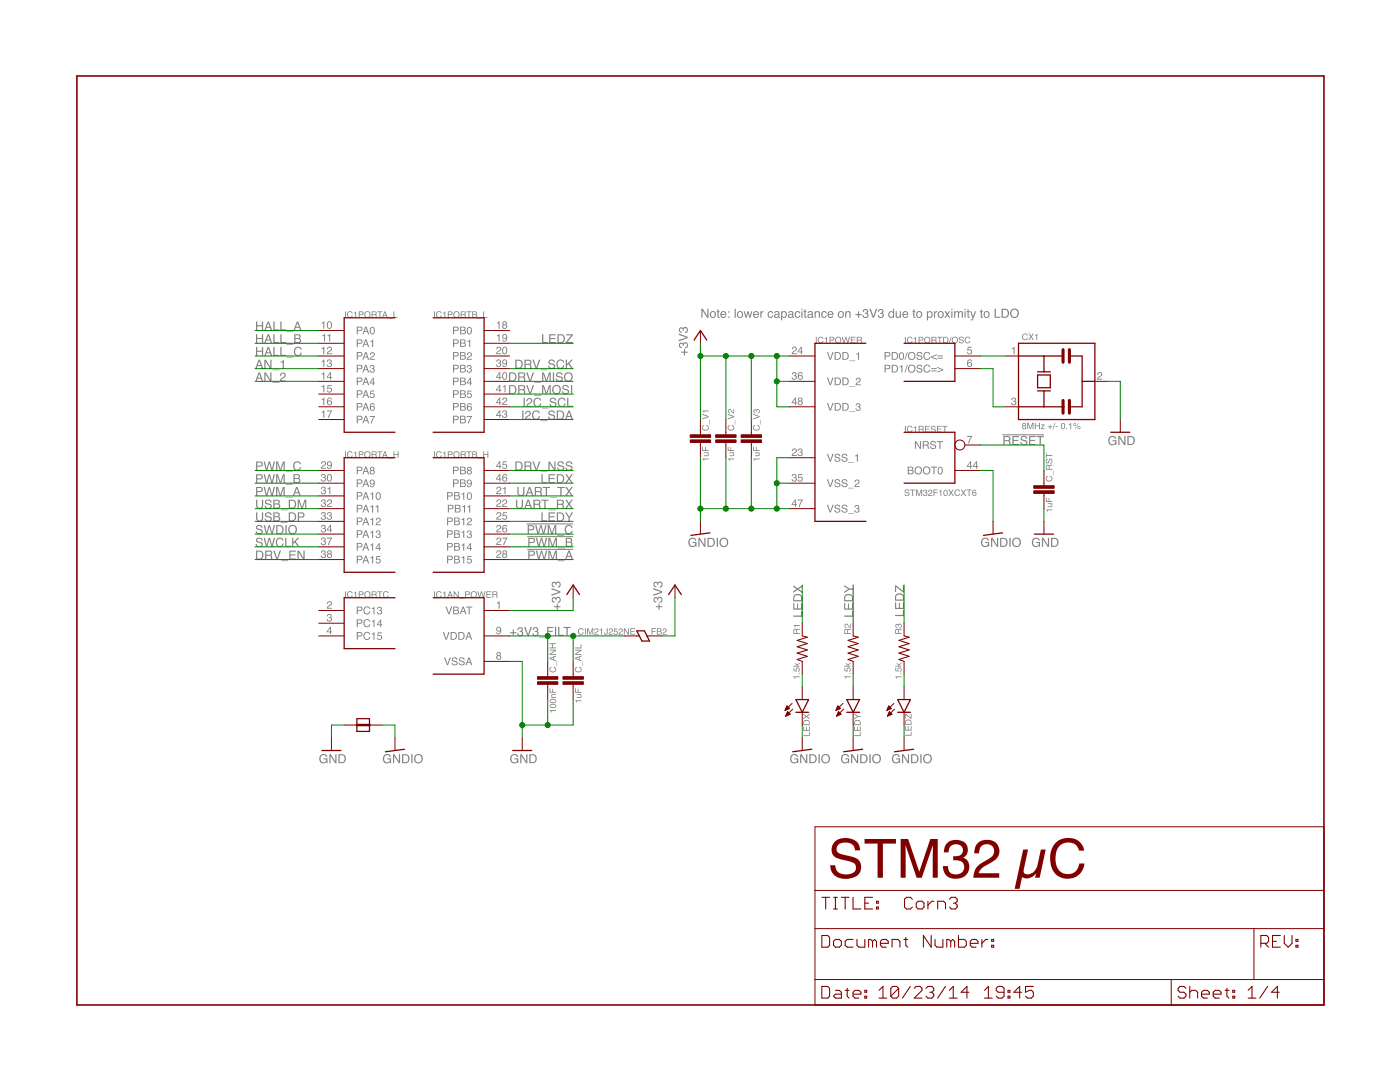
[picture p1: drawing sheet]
<svg xmlns="http://www.w3.org/2000/svg" width="279mm" height="216mm" viewBox="0 0 279 216" stroke-linecap="round" stroke-linejoin="round" font-family="sans-serif">
<g fill="#808080">
<path d="M140 61.6h.3l.9 1.5v-1.5h.2v1.8h-.3l-.9-1.4v1.4h-.2zM142 62.4a.43 .43 0 0 0-.1 .7 .43 .43 0 0 0 .7-.2v-.3a.36 .36 0 0 0-.2-.3 .36 .36 0 0 0-.4 .1zM141.8 62.3a.64 .64 0 0 1 .9 0 .64 .64 0 0 1-.1 .9 .64 .64 0 0 1-.9-.1v-.5zM143.2 61.7h.2v.4h.2v.2h-.2v.8l.2 .1v.2h-.3l-.1-.1v-1h-.2v-.2h.2zM143.9 62.3a.6 .6 0 0 1 .8-.2 .6 .6 0 0 1 .2 .7h-.9a.37 .37 0 0 0 .3 .5 .37 .37 0 0 0 .4-.3h.2a.64 .64 0 0 1-.9 .4 .64 .64 0 0 1-.2-1zM144.1 62.4l-.1 .2h.7l-.2-.3zM145.3 62.1h.3v.3h-.3zM145.3 63.1h.3v.3h-.3zM146.6 61.6h.2v1.8h-.2zM147.4 62.4a.43 .43 0 0 0 0 .7 .43 .43 0 0 0 .6-.2v-.3a.36 .36 0 0 0-.2-.3 .36 .36 0 0 0-.4 .1zM147.2 62.3a.64 .64 0 0 1 .9 0 .64 .64 0 0 1-.1 .9 .64 .64 0 0 1-.9-.1v-.5zM148.4 62.1h.3l.2 1 .3-1h.2l.3 1 .2-1h.2l-.3 1.3h-.3l-.2-1-.3 1h-.2zM150.5 62.3a.6 .6 0 0 1 .7-.2 .6 .6 0 0 1 .3 .7h-1a.37 .37 0 0 0 .3 .5 .37 .37 0 0 0 .4-.3h.3a.64 .64 0 0 1-1 .4 .64 .64 0 0 1-.1-1zM150.6 62.4l-.1 .2h.7l-.1-.3zM151.7 62.1h.3v.2l.4-.2v.2l-.4 .2v.9h-.3zM153.3 62.3l.5-.2a.47 .47 0 0 1 .5 .4l-.2-.1a.46 .46 0 0 0-.7 .2 .46 .46 0 0 0 .4 .7l.3-.4h.2a.61 .61 0 0 1-.9 .4 .61 .61 0 0 1-.1-.9zM154.7 63v.1a.33 .33 0 0 0 .4 .1 .33 .33 0 0 0 .2-.4zM154.7 62.2l.5-.1 .3 .2 .1 .9 .1 .2h-.3l-.1-.2a.44 .44 0 0 1-.7 .2 .44 .44 0 0 1 .3-.7l.4-.1a.3 .3 0 0 0-.3-.4 .3 .3 0 0 0-.3 .3h-.2zM156.3 62.3a.46 .46 0 0 0-.2 .6 .46 .46 0 0 0 .6 .2l.1-.6-.2-.2zM155.9 62.1h.2v.2a.65 .65 0 0 1 1 .4 .65 .65 0 0 1-.7 .7l-.3-.1v.6h-.2zM157.5 63v.1a.33 .33 0 0 0 .4 .1 .33 .33 0 0 0 .2-.4zM157.5 62.2l.5-.1 .3 .2v.9l.2 .2h-.3l-.1-.2a.44 .44 0 0 1-.7 .2 .44 .44 0 0 1 .2-.7l.5-.1a.3 .3 0 0 0-.3-.4 .3 .3 0 0 0-.3 .3h-.2zM158.8 62.3l.4-.2a.47 .47 0 0 1 .5 .4l-.2-.1a.46 .46 0 0 0-.7 .2 .46 .46 0 0 0 .4 .7l.3-.4h.2a.61 .61 0 0 1-.9 .4 .61 .61 0 0 1-.1-.9zM159.9 62.1h.3v1.3h-.3zM159.9 61.6h.3v.3h-.3zM160.5 61.7h.3v.4h.2v.2h-.2v.8l.2 .1v.2h-.3l-.2-.1v-1h-.1v-.2h.1zM161.4 63v.1a.33 .33 0 0 0 .4 .1 .33 .33 0 0 0 .1-.4zM161.3 62.2l.6-.1 .3 .2v.9l.2 .2h-.3l-.1-.2a.44 .44 0 0 1-.7 .2 .44 .44 0 0 1 .2-.7l.5-.1a.3 .3 0 0 0-.3-.4 .3 .3 0 0 0-.3 .3h-.2zM162.6 62.1h.2v.2a.46 .46 0 0 1 .5-.2 .46 .46 0 0 1 .3 .5v.8h-.2v-.8a.32 .32 0 0 0-.4-.3 .32 .32 0 0 0-.2 .4v.7h-.2zM164 62.3l.5-.2a.47 .47 0 0 1 .5 .4l-.3-.1a.46 .46 0 0 0-.7 .2 .46 .46 0 0 0 .4 .7l.4-.4h.2a.61 .61 0 0 1-.9 .4 .61 .61 0 0 1-.2-.9zM165.3 62.3a.6 .6 0 0 1 .7-.2 .6 .6 0 0 1 .3 .7h-.9a.37 .37 0 0 0 .3 .5 .37 .37 0 0 0 .4-.3h.2a.64 .64 0 0 1-.9 .4 .64 .64 0 0 1-.2-1zM165.5 62.4l-.1 .2h.7l-.2-.3zM167.5 62.4a.43 .43 0 0 0 0 .7 .43 .43 0 0 0 .7-.2v-.3a.36 .36 0 0 0-.3-.3 .36 .36 0 0 0-.4 .1zM167.4 62.3a.64 .64 0 0 1 .9 0 .64 .64 0 0 1-.1 .9 .64 .64 0 0 1-.9-.1l-.1-.5zM168.7 62.1h.2v.2a.46 .46 0 0 1 .5-.2 .46 .46 0 0 1 .3 .5v.8h-.2v-.8a.32 .32 0 0 0-.4-.3 .32 .32 0 0 0-.2 .4v.7h-.2zM171.2 62.1h.3v.6h.5v.2h-.5v.5h-.3v-.5h-.5v-.2h.5zM172.4 61.8a.5 .5 0 0 1 .7-.1 .5 .5 0 0 1-.1 .8 .58 .58 0 0 1-.1 1 .58 .58 0 0 1-.8-.6h.3a.35 .35 0 0 0 .5 .3 .35 .35 0 0 0 0-.6h-.3v-.2a.29 .29 0 0 0 .4-.2 .29 .29 0 0 0-.3-.3l-.3 .1v.2h-.2zM173.5 61.6h.3l.5 1.5 .5-1.5h.3l-.7 1.8h-.2zM175.4 61.8a.5 .5 0 0 1 .8-.1 .5 .5 0 0 1-.1 .8 .58 .58 0 0 1-.1 1 .58 .58 0 0 1-.8-.6h.2a.35 .35 0 0 0 .5 .3 .35 .35 0 0 0 0-.6h-.2v-.2a.29 .29 0 0 0 .4-.2 .29 .29 0 0 0-.3-.3l-.3 .1-.1 .2h-.2zM177.6 62.4a.45 .45 0 0 0-.1 .6 .45 .45 0 0 0 .6 .1 .45 .45 0 0 0 .1-.6 .45 .45 0 0 0-.6-.1zM177.5 62.2l.5-.1 .2 .2v-.7h.2v1.8h-.2v-.2a.6 .6 0 0 1-.8 .1 .6 .6 0 0 1-.1-.9zM178.7 62.1h.3v1l.2 .1 .3-.2 .1-.9h.2v1.3h-.2v-.2a.45 .45 0 0 1-.5 .2 .45 .45 0 0 1-.4-.4zM180.2 62.3a.6 .6 0 0 1 .8-.2 .6 .6 0 0 1 .3 .7h-1a.37 .37 0 0 0 .3 .5 .37 .37 0 0 0 .4-.3h.2a.64 .64 0 0 1-.9 .4 .64 .64 0 0 1-.2-1zM180.4 62.4l-.1 .2h.7l-.2-.3zM182.3 61.7h.2v.4h.2v.2h-.2v.8l.2 .1v.2h-.3l-.1-.1v-1h-.2v-.2h.2zM183.1 62.4a.43 .43 0 0 0 0 .7 .43 .43 0 0 0 .7-.2v-.3a.36 .36 0 0 0-.3-.3 .36 .36 0 0 0-.4 .1zM183 62.3a.64 .64 0 0 1 .9 0 .64 .64 0 0 1-.1 .9 .64 .64 0 0 1-.9-.1l-.1-.5zM185.4 62.3a.46 .46 0 0 0-.2 .6 .46 .46 0 0 0 .6 .2l.1-.6-.2-.2zM185 62.1h.2v.2a.65 .65 0 0 1 1 .4 .65 .65 0 0 1-.8 .7l-.2-.1v.6h-.2zM186.4 62.1h.2v.2l.4-.2v.2l-.4 .2v.9h-.2zM187.4 62.4a.43 .43 0 0 0 0 .7 .43 .43 0 0 0 .7-.2v-.3a.36 .36 0 0 0-.3-.3 .36 .36 0 0 0-.4 .1zM187.3 62.3a.64 .64 0 0 1 .9 0 .64 .64 0 0 1-.1 .9 .64 .64 0 0 1-.9-.1l-.1-.5zM188.5 62.1h.3l.3 .5 .3-.5h.2l-.4 .6 .5 .7h-.3l-.3-.5-.4 .5h-.2l.4-.7zM189.9 62.1h.2v1.3h-.2zM189.9 61.6h.2v.3h-.2zM190.4 62.1h.2v.2a.43 .43 0 0 1 .8 0 .43 .43 0 0 1 .5-.2 .43 .43 0 0 1 .3 .4v.9h-.3v-1l-.2-.1-.3 .2v.9h-.2l-.1-1-.3-.1-.1 .2-.1 .9h-.2zM192.5 62.1h.2v1.3h-.2zM192.5 61.6h.2v.3h-.2zM193.1 61.7h.2v.4h.2v.2h-.2v.8l.2 .1v.2h-.3l-.1-.1v-1h-.2v-.2h.2zM193.6 62.1h.3l.3 1.1 .4-1.1h.2l-.2 .6a1.81 1.81 0 0 1-.7 1.2h-.2v-.2h.2l.2-.3zM195.7 61.7h.2v.4h.3v.2h-.3v.8l.3 .1v.2h-.3l-.2-.1v-1h-.2v-.2h.2zM196.6 62.4a.43 .43 0 0 0 0 .7 .43 .43 0 0 0 .7-.2v-.3a.36 .36 0 0 0-.3-.3 .36 .36 0 0 0-.4 .1zM196.5 62.3a.64 .64 0 0 1 .9 0 .64 .64 0 0 1-.1 .9 .64 .64 0 0 1-.9-.1l-.1-.5zM198.5 61.6h.2v1.6h.9v.2h-1.1zM200.1 61.8v1.4h.5a.7 .7 0 0 0 .5-.7 .7 .7 0 0 0-.5-.7zM199.9 61.6h.7a.91 .91 0 0 1 .8 .9 .91 .91 0 0 1-.8 .9h-.7zM201.6 62.5a.93 .93 0 0 1 1.8 0 .93 .93 0 0 1-1.8 0zM202 62a.68 .68 0 0 0 0 1 .68 .68 0 0 0 1-.1 .67 .67 0 0 0-.1-.9 .67 .67 0 0 0-.9 0z" fill-rule="evenodd"/>
<path d="M136 70.2h.5v-.6h.2v.6h.5v.2h-.5v.5h-.2v-.5h-.5zM135.6 68.5l.4-.1 .3 .2a.58 .58 0 0 1 1 .1 .58 .58 0 0 1-.6 .8v-.2a.35 .35 0 0 0 .4-.5 .35 .35 0 0 0-.6 0l-.1 .2h-.2a.29 .29 0 0 0-.2-.4 .29 .29 0 0 0-.3 .3l.1 .3h.3v.3a.58 .58 0 0 1-.6-.4 .58 .58 0 0 1 .1-.6zM135.5 66.6l1.7 .6v.3l-1.7 .6v-.3l1.5-.5-1.5-.5zM135.6 65.4l.4-.1 .3 .2a.58 .58 0 0 1 1 .2 .58 .58 0 0 1-.6 .8v-.3a.35 .35 0 0 0 .4-.5 .35 .35 0 0 0-.6 0l-.1 .3-.2-.1a.29 .29 0 0 0-.2-.3 .29 .29 0 0 0-.3 .2l.1 .3 .3 .1v.2a.58 .58 0 0 1-.6-.3 .58 .58 0 0 1 .1-.7z" fill-rule="evenodd"/>
<path d="M137.6 107.5a.8 .8 0 0 1 1.4 .4h-.3a.62 .62 0 0 0-.8-.3 .62 .62 0 0 0-.3 .8 .57 .57 0 0 0 .6 .6 .57 .57 0 0 0 .6-.6h-.6v-.2h.8v.9h-.2v-.2a.88 .88 0 0 1-1.2 0 .88 .88 0 0 1-.1-1.2zM139.4 107.3h.3l.9 1.5v-1.5h.2v1.8h-.3l-.9-1.4v1.4h-.2zM141.4 107.5v1.4h.5a.7 .7 0 0 0 .5-.7 .7 .7 0 0 0-.5-.7zM141.2 107.3h.7a.91 .91 0 0 1 .8 .9 .91 .91 0 0 1-.8 .9h-.7zM143 107.3h.3v1.8h-.3zM143.6 108.2a.93 .93 0 0 1 1.8 0 .93 .93 0 0 1-1.8 0zM144 107.7a.68 .68 0 0 0 0 1 .68 .68 0 0 0 1-.1 .67 .67 0 0 0-.1-.9 .67 .67 0 0 0-.9 0z" fill-rule="evenodd"/>
<path d="M102.1 150.7a.8 .8 0 0 1 1.3 .3h-.2a.62 .62 0 0 0-.9-.3 .62 .62 0 0 0-.2 .9 .57 .57 0 0 0 .6 .5 .57 .57 0 0 0 .5-.6h-.5v-.2h.7v1h-.1l-.1-.2a.88 .88 0 0 1-1.2 0 .88 .88 0 0 1-.1-1.2zM103.8 150.5h.3l.9 1.4v-1.4h.2v1.8h-.2l-.9-1.5v1.5h-.3zM105.9 150.7v1.4h.4a.7 .7 0 0 0 .6-.7 .7 .7 0 0 0-.6-.7zM105.6 150.5h.8a.91 .91 0 0 1 .7 .9 .91 .91 0 0 1-.7 .9h-.8z" fill-rule="evenodd"/>
<path d="M145.3 91.5h1.2v.2h-.9v.3h-.1zM145.6 90.3h.9v.1h-.1a.32 .32 0 0 1 .1 .4 .32 .32 0 0 1-.3 .2h-.6v-.1h.7l.1-.2-.1-.2-.7-.1zM145.2 89.1h.2v.7h.4v-.6h.1v.6h.6v.2h-1.3z" fill-rule="evenodd"/>
<path d="M150.4 91.5h1.2v.2h-.9v.3h-.1zM150.7 90.3h.9v.1h-.1a.32 .32 0 0 1 .1 .4 .32 .32 0 0 1-.3 .2h-.6v-.1h.6l.2-.2-.2-.2-.6-.1zM150.3 89.1h.2v.7h.4v-.6h.1v.6h.6v.2h-1.3z" fill-rule="evenodd"/>
<path d="M140.2 91.5h1.2v.2h-.8v.3h-.2zM140.5 90.3h.9v.1h-.1a.32 .32 0 0 1 .1 .4 .32 .32 0 0 1-.3 .2h-.6v-.1h.7l.1-.2-.1-.2-.7-.1zM140.2 89.1h.1v.7h.4v-.6h.2v.6h.5v.2h-1.2z" fill-rule="evenodd"/>
<path d="M114.8 139.7h1.2v.2h-.8v.3h-.2zM115.1 138.5h.9v.2h-.1a.32 .32 0 0 1 .2 .3 .32 .32 0 0 1-.4 .3h-.6v-.2h.7l.1-.2-.1-.2h-.7zM114.8 137.4h.1v.7h.4v-.7h.2v.7h.5v.1h-1.2z" fill-rule="evenodd"/>
<path d="M196 107.5a.8 .8 0 0 1 1.4 .4h-.3a.62 .62 0 0 0-.8-.3 .62 .62 0 0 0-.3 .8 .57 .57 0 0 0 .6 .6 .57 .57 0 0 0 .6-.6h-.6v-.2h.8v.9h-.1l-.1-.2a.88 .88 0 0 1-1.2 0 .88 .88 0 0 1-.1-1.2zM197.8 107.3h.3l.9 1.5v-1.5h.2v1.8h-.3l-.9-1.4v1.4h-.2zM199.8 107.5v1.4h.5a.7 .7 0 0 0 .5-.7 .7 .7 0 0 0-.5-.7zM199.6 107.3h.7a.91 .91 0 0 1 .8 .9 .91 .91 0 0 1-.8 .9h-.7zM201.4 107.3h.3v1.8h-.3zM202 108.2a.93 .93 0 0 1 1.8 0 .93 .93 0 0 1-1.8 0zM202.4 107.7a.68 .68 0 0 0 0 1 .68 .68 0 0 0 1-.1 .67 .67 0 0 0-.1-.9 .67 .67 0 0 0-.9 0z" fill-rule="evenodd"/>
<path d="M208.8 101.7h1.2v.1h-.9v.3h-.1zM209.1 100.4h.9v.2h-.1a.32 .32 0 0 1 .1 .3 .32 .32 0 0 1-.3 .3h-.6v-.2h.7l.1-.2-.2-.2h-.6zM208.7 99.3h.2v.7h.4v-.6h.1v.6h.6v.2h-1.3z" fill-rule="evenodd"/>
<path d="M158.4 135h1.2v.1h-.9v.3h-.1zM159.4 134.3h.2v.1h-.2zM158.4 133.3h.1v.5h.4a.43 .43 0 0 1 .2-.6 .43 .43 0 0 1 .6 .3 .43 .43 0 0 1-.4 .5v-.1a.27 .27 0 0 0 .1-.4 .27 .27 0 0 0-.4-.1 .27 .27 0 0 0 0 .5v.1l-.6-.1zM158.7 132.3l.3 .3 .6-.4v.2l-.5 .3 .5 .2v.1h-1.3v-.1h.8l-.4-.4z" fill-rule="evenodd"/>
<path d="M157.9 150.7a.8 .8 0 0 1 1.4 .3h-.3a.62 .62 0 0 0-.8-.3 .62 .62 0 0 0-.3 .9 .57 .57 0 0 0 .7 .5 .57 .57 0 0 0 .5-.6h-.6v-.2h.8v1h-.1l-.1-.2a.88 .88 0 0 1-1.2 0 .88 .88 0 0 1-.1-1.2zM159.7 150.5h.3l.9 1.4v-1.4h.2v1.8h-.3l-.9-1.5v1.5h-.2zM161.8 150.7v1.4h.4a.7 .7 0 0 0 .5-.7 .7 .7 0 0 0-.5-.7zM161.5 150.5h.7a.91 .91 0 0 1 .8 .9 .91 .91 0 0 1-.8 .9h-.7zM163.4 150.5h.2v1.8h-.2zM163.9 151.4a.93 .93 0 0 1 1.8 0 .93 .93 0 0 1-1.8 0zM164.3 150.9a.68 .68 0 0 0 0 1 .68 .68 0 0 0 1-.2 .67 .67 0 0 0-.1-.9 .67 .67 0 0 0-.9 .1z" fill-rule="evenodd"/>
<path d="M110.6 121h.5v-.6h.2v.6h.5v.2h-.5v.5h-.2v-.5h-.5zM110.2 119.3l.4-.2 .3 .3a.58 .58 0 0 1 1 .1 .58 .58 0 0 1-.6 .8v-.2a.35 .35 0 0 0 .4-.5 .35 .35 0 0 0-.6 0l-.1 .2h-.1a.29 .29 0 0 0-.3-.4 .29 .29 0 0 0-.3 .3l.1 .3h.3v.3a.58 .58 0 0 1-.6-.4 .58 .58 0 0 1 .1-.6zM110.1 117.3l1.7 .7v.2l-1.7 .7v-.3l1.5-.5-1.5-.5zM110.2 116.2l.4-.1 .3 .2a.58 .58 0 0 1 1 .1 .58 .58 0 0 1-.6 .8v-.2a.35 .35 0 0 0 .4-.5 .35 .35 0 0 0-.6 0l-.1 .3-.1-.1a.29 .29 0 0 0-.3-.4 .29 .29 0 0 0-.3 .3l.1 .3 .3 .1v.2a.58 .58 0 0 1-.6-.3 .58 .58 0 0 1 .1-.7z" fill-rule="evenodd"/>
<path d="M168.5 135h1.2v.1h-.8v.3h-.2zM169.6 134.3h.1v.1h-.1zM168.5 133.3h.2v.5h.3a.43 .43 0 0 1 .2-.6 .43 .43 0 0 1 .6 .3 .43 .43 0 0 1-.4 .5v-.1a.27 .27 0 0 0 .2-.4 .27 .27 0 0 0-.5-.1 .27 .27 0 0 0 .1 .5v.1l-.7-.1zM168.8 132.3l.4 .3 .5-.4v.2l-.4 .3 .4 .2v.1h-1.2v-.1h.7l-.4-.4z" fill-rule="evenodd"/>
<path d="M168.1 150.7a.8 .8 0 0 1 1.3 .3h-.2a.62 .62 0 0 0-.8-.3 .62 .62 0 0 0-.3 .9 .57 .57 0 0 0 .6 .5 .57 .57 0 0 0 .5-.6h-.5v-.2h.8v1h-.2v-.2a.88 .88 0 0 1-1.3 0 .88 .88 0 0 1-.1-1.2zM169.9 150.5h.2l.9 1.4v-1.4h.3v1.8h-.3l-.9-1.5v1.5h-.2zM171.9 150.7v1.4h.4a.7 .7 0 0 0 .6-.7 .7 .7 0 0 0-.6-.7zM171.7 150.5h.7a.91 .91 0 0 1 .7 .9 .91 .91 0 0 1-.7 .9h-.7zM173.5 150.5h.3v1.8h-.3zM174 151.4a.95 .95 0 0 1 1.9 0 .95 .95 0 0 1-1.9 0zM174.5 150.9a.68 .68 0 0 0 0 1 .68 .68 0 0 0 1-.2 .67 .67 0 0 0-.1-.9 .67 .67 0 0 0-.9 .1z" fill-rule="evenodd"/>
<path d="M178.7 135h1.2v.1h-.9v.3h-.1zM179.7 134.3h.2v.1h-.2zM178.7 133.3h.1v.5h.4a.43 .43 0 0 1 .2-.6 .43 .43 0 0 1 .6 .3 .43 .43 0 0 1-.4 .5v-.1a.27 .27 0 0 0 .1-.4 .27 .27 0 0 0-.4-.1 .27 .27 0 0 0 .1 .5v.1l-.7-.1zM179 132.3l.3 .3 .6-.4v.2l-.5 .3 .5 .2v.1h-1.3v-.1h.8l-.4-.4z" fill-rule="evenodd"/>
<path d="M178.2 150.7a.8 .8 0 0 1 1.4 .3h-.2a.62 .62 0 0 0-.9-.3 .62 .62 0 0 0-.2 .9 .57 .57 0 0 0 .6 .5 .57 .57 0 0 0 .5-.6h-.6v-.2h.8v1h-.1l-.1-.2a.88 .88 0 0 1-1.2 0 .88 .88 0 0 1-.1-1.2zM180 150.5h.3l.9 1.4v-1.4h.2v1.8h-.2l-1-1.5v1.5h-.2zM182.1 150.7v1.4h.4a.7 .7 0 0 0 .6-.7 .7 .7 0 0 0-.6-.7zM181.8 150.5h.7a.91 .91 0 0 1 .8 .9 .91 .91 0 0 1-.8 .9h-.7zM183.7 150.5h.2v1.8h-.2zM184.2 151.4a.95 .95 0 0 1 1.9 0 .95 .95 0 0 1-1.9 0zM184.6 150.9a.68 .68 0 0 0 0 1 .68 .68 0 0 0 1.1-.2 .67 .67 0 0 0-.2-.9 .67 .67 0 0 0-.9 .1z" fill-rule="evenodd"/>
<path d="M109.7 141.7h1.3v.2h-.9v.3h-.1zM109.8 140.6a.66 .66 0 0 1 .7-.2 .66 .66 0 0 1 .4 .7 .68 .68 0 0 1-.7 .2 .68 .68 0 0 1-.5-.6zM109.9 140.7a.48 .48 0 0 0 .4 .4 .48 .48 0 0 0 .5-.3l-.5-.2zM109.8 139.6a.66 .66 0 0 1 .7-.1 .66 .66 0 0 1 .4 .6 .68 .68 0 0 1-.7 .2 .68 .68 0 0 1-.5-.6zM109.9 139.7a.48 .48 0 0 0 .4 .4 .48 .48 0 0 0 .5-.3l-.5-.2zM110 138.6l1-.1v.2h-.6a.23 .23 0 0 0-.2 .2 .23 .23 0 0 0 .3 .2h.5v.2h-1l.2-.2zM109.7 137.3h.1v.8h.4v-.7h.2v.7h.6v.1h-1.3z" fill-rule="evenodd"/>
<path d="M204.2 84.7a.21 .21 0 0 0 .4 0 .21 .21 0 0 0-.4 0zM204.1 85.3a.26 .26 0 0 0 .5 0 .26 .26 0 0 0-.5 0zM204.1 84.5a.36 .36 0 0 1 .6-.1 .36 .36 0 0 1-.1 .6 .38 .38 0 0 1 .1 .5 .38 .38 0 0 1-.6 0 .38 .38 0 0 1 .1-.5l-.2-.3zM205 84.4h.3l.3 1 .4-1h.2v1.2h-.1v-1l-.4 1h-.1l-.4-1v1h-.2zM206.5 84.4h.2v.5h.7v-.5h.1v1.2h-.1v-.6h-.7v.6h-.2zM207.7 84.7h.8l-.6 .8h.6v.1h-.8l.6-.8h-.6zM209.5 84.7h.1v.4h.4v.1h-.4v.4h-.1v-.4h-.4v-.1h.4zM210.5 84.4h.1l-.4 1.2h-.1zM210.6 85.1h.5v.1h-.5zM211.9 84.5a.51 .51 0 0 1 .6 .1 .51 .51 0 0 1 .1 .6 .44 .44 0 0 1-.6 .4 .44 .44 0 0 1-.3-.6zM212 84.6a.54 .54 0 0 0-.1 .5 .54 .54 0 0 0 .3 .4 .52 .52 0 0 0 .2-.5 .52 .52 0 0 0-.4-.4zM212.8 85.4h.2v.2h-.2zM213.3 84.6l.5-.2v1.2h-.2v-.9h-.3zM215 85.3a.3 .3 0 0 1 .6 0 .3 .3 0 0 1-.6 0zM215.2 84.4l-.7 1.3zM214.3 84.7a.2 .2 0 0 0 .4 0 .2 .2 0 0 0-.4 0zM214.2 84.7a.3 .3 0 0 1 .6 0 .3 .3 0 0 1-.6 0zM215.2 85.3a.18 .18 0 0 0 .3 0 .18 .18 0 0 0-.3 0z" fill-rule="evenodd"/>
<path d="M115.5 125.5l.3-.2 .4 .1 .3 .3-.3-.2a.47 .47 0 0 0-.7 .5 .47 .47 0 0 0 .7 .4l.1-.2h.2a.61 .61 0 0 1-.9 .4 .61 .61 0 0 1-.2-.9zM116.7 125.4h.2v1.2h-.2zM117.2 125.4h.2l.4 1 .4-1h.2v1.2h-.2v-1l-.3 1h-.2l-.4-1v1h-.1zM118.7 125.6a.43 .43 0 0 1 .7 0 .43 .43 0 0 1-.4 .6l-.2 .3h.6v.1h-.8l.1-.4a.44 .44 0 0 0 .5-.2 .44 .44 0 0 0-.1-.5l-.2 .1-.1 .2h-.2zM119.7 125.6l.5-.2v1.2h-.2v-.8h-.3zM121.1 125.4h.2v.9a.37 .37 0 0 1-.4 .4 .37 .37 0 0 1-.4-.5h.2a.21 .21 0 0 0 .1 .3 .21 .21 0 0 0 .3-.2zM121.5 125.6a.43 .43 0 0 1 .8 0 .43 .43 0 0 1-.4 .6l-.3 .3h.7v.1h-.8l.1-.4a.44 .44 0 0 0 .4-.2 .44 .44 0 0 0 0-.5l-.2 .1-.2 .2h-.1zM122.6 125.4h.6v.2h-.5l-.1 .3a.43 .43 0 0 1 .7 .2 .43 .43 0 0 1-.3 .6 .43 .43 0 0 1-.6-.4h.2a.27 .27 0 0 0 .4 .2 .27 .27 0 0 0 0-.5 .27 .27 0 0 0-.4 .1h-.1zM123.5 125.6a.43 .43 0 0 1 .8 0 .43 .43 0 0 1-.5 .6l-.2 .3h.7v.1h-.9l.2-.4a.44 .44 0 0 0 .4-.2 .44 .44 0 0 0 0-.5l-.3 .1-.1 .2h-.1zM124.5 125.4h.2l.6 1v-1h.2v1.2h-.2l-.6-1v1h-.2zM125.8 125.4h.9v.1h-.7v.4h.7v.2h-.7v.4h.7v.1h-.9z" fill-rule="evenodd"/>
<path d="M130.9 121h.5v-.6h.2v.6h.6v.2h-.6v.5h-.2v-.5h-.5zM130.5 119.3l.4-.2 .3 .3a.58 .58 0 0 1 1 .1 .58 .58 0 0 1-.6 .8v-.2a.35 .35 0 0 0 .4-.5 .35 .35 0 0 0-.6 0v.2h-.2a.29 .29 0 0 0-.2-.4 .29 .29 0 0 0-.4 .3l.2 .3h.2v.3a.58 .58 0 0 1-.6-.4 .58 .58 0 0 1 .1-.6zM130.4 117.3l1.8 .7v.2l-1.8 .7v-.3l1.5-.5-1.5-.5zM130.5 116.2l.4-.1 .3 .2a.58 .58 0 0 1 1 .1 .58 .58 0 0 1-.6 .8v-.2a.35 .35 0 0 0 .4-.5 .35 .35 0 0 0-.6 0v.3l-.2-.1a.29 .29 0 0 0-.2-.4 .29 .29 0 0 0-.4 .3l.2 .3 .2 .1v.2a.58 .58 0 0 1-.6-.3 .58 .58 0 0 1 .1-.7z" fill-rule="evenodd"/>
<path d="M64 150.7a.8 .8 0 0 1 1.3 .3h-.2a.62 .62 0 0 0-.9-.3 .62 .62 0 0 0-.2 .9 .57 .57 0 0 0 .6 .5 .57 .57 0 0 0 .5-.6h-.5v-.2h.8v1h-.2l-.1-.2a.88 .88 0 0 1-1.2 0 .88 .88 0 0 1-.1-1.2zM65.7 150.5h.3l.9 1.4v-1.4h.3v1.8h-.3l-.9-1.5v1.5h-.3zM67.8 150.7v1.4h.4a.7 .7 0 0 0 .6-.7 .7 .7 0 0 0-.6-.7zM67.5 150.5h.8a.91 .91 0 0 1 .7 .9 .91 .91 0 0 1-.7 .9h-.8z" fill-rule="evenodd"/>
<path d="M76.7 150.7a.8 .8 0 0 1 1.3 .3h-.2a.62 .62 0 0 0-.9-.3 .62 .62 0 0 0-.2 .9 .57 .57 0 0 0 .6 .5 .57 .57 0 0 0 .5-.6h-.5v-.2h.8v1h-.2l-.1-.2a.88 .88 0 0 1-1.2 0 .88 .88 0 0 1-.1-1.2zM78.4 150.5h.3l.9 1.4v-1.4h.2v1.8h-.2l-.9-1.5v1.5h-.3zM80.5 150.7v1.4h.4a.7 .7 0 0 0 .6-.7 .7 .7 0 0 0-.6-.7zM80.2 150.5h.8a.91 .91 0 0 1 .7 .9 .91 .91 0 0 1-.7 .9h-.8zM82.1 150.5h.2v1.8h-.2zM82.6 151.4a.95 .95 0 0 1 1.9 0 .95 .95 0 0 1-1.9 0zM83.1 150.9a.68 .68 0 0 0-.1 1 .68 .68 0 0 0 1.1-.2 .67 .67 0 0 0-.1-.9 .67 .67 0 0 0-.9 .1z" fill-rule="evenodd"/>
<path d="M206.2 107.5a.8 .8 0 0 1 1.3 .4h-.2a.62 .62 0 0 0-.9-.3 .62 .62 0 0 0-.2 .8 .57 .57 0 0 0 .6 .6 .57 .57 0 0 0 .5-.6h-.5v-.2h.8v.9h-.2v-.2a.88 .88 0 0 1-1.3 0 .88 .88 0 0 1-.1-1.2zM207.9 107.3h.3l.9 1.5v-1.5h.3v1.8h-.3l-.9-1.4v1.4h-.3zM210 107.5v1.4h.4a.7 .7 0 0 0 .6-.7 .7 .7 0 0 0-.6-.7zM209.8 107.3h.7a.91 .91 0 0 1 .7 .9 .91 .91 0 0 1-.7 .9h-.7z" fill-rule="evenodd"/>
<path d="M221.4 87.2a.8 .8 0 0 1 1.4 .4h-.3a.62 .62 0 0 0-.8-.3 .62 .62 0 0 0-.3 .8 .57 .57 0 0 0 .6 .5 .57 .57 0 0 0 .6-.6h-.6v-.2h.8v1h-.2v-.2a.88 .88 0 0 1-1.2 0 .88 .88 0 0 1-.1-1.2zM223.2 87h.3l.9 1.5v-1.5h.2v1.8h-.3l-.9-1.4v1.4h-.2zM225.2 87.2v1.4h.5a.7 .7 0 0 0 .5-.7 .7 .7 0 0 0-.5-.7zM225 87h.7a.91 .91 0 0 1 .8 .9 .91 .91 0 0 1-.8 .9h-.7z" fill-rule="evenodd"/>
<path d="M145.3 85l.3-.2-.2 .3a.47 .47 0 0 0 .5 .7 .47 .47 0 0 0 .3-.8h-.2v-.2a.61 .61 0 0 1 .5 .9 .61 .61 0 0 1-1 .2l-.3-.4zM146.6 83.7l.1 1zM145.2 82.6l1.3 .4v.2l-1.3 .5v-.2l1.1-.4-1.1-.3zM145.4 81.7a.73 .73 0 0 1 .9 .6l.1-.7h.1v.9l-.4-.2a.44 .44 0 0 0-.2-.4 .44 .44 0 0 0-.5 0v.3l.3 .1v.2l-.1-.1a.42 .42 0 0 1-.2-.7z" fill-rule="evenodd"/>
<path d="M150.4 85l.3-.2-.2 .3a.47 .47 0 0 0 .5 .7 .47 .47 0 0 0 .3-.8h-.2v-.2a.61 .61 0 0 1 .5 .9 .61 .61 0 0 1-1 .2l-.3-.4zM151.7 83.7l.1 1zM150.3 82.6l1.3 .4v.2l-1.3 .5v-.2l1.1-.4-1.1-.3zM150.4 81.8l.3-.1 .2 .1a.42 .42 0 0 1 .8 .1 .42 .42 0 0 1-.5 .6v-.2a.25 .25 0 0 0 .3-.3 .25 .25 0 0 0-.5 0v.2l-.1-.1a.2 .2 0 0 0-.2-.2 .2 .2 0 0 0-.2 .2l.3 .4-.4-.2z" fill-rule="evenodd"/>
<path d="M140.3 85l.2-.2-.2 .3a.47 .47 0 0 0 .5 .7 .47 .47 0 0 0 .4-.8h-.2v-.2a.61 .61 0 0 1 .4 .9 .61 .61 0 0 1-.9 .2l-.4-.4zM141.6 83.7l.1 1zM140.2 82.6l1.2 .4v.2l-1.2 .5v-.2l1-.4-1-.3zM140.2 81.9h1.2v.2h-.8v.3h-.2z" fill-rule="evenodd"/>
<path d="M114.9 133.2l.2-.1-.1 .2a.47 .47 0 0 0 .4 .7 .47 .47 0 0 0 .4-.7l-.2-.1v-.2a.61 .61 0 0 1 .4 .9 .61 .61 0 0 1-.9 .2l-.3-.3zM116.2 132l.1 1zM115 131.4l.5 .2v-.4zM114.8 131.3l1.2-.5v.2l-.3 .1v.5l.3 .2v.2l-1.2-.5zM114.8 129.6h1.2v.2l-1 .7h1v.2h-1.2v-.2l1-.7h-1zM114.8 129.2h1.1v-.6h.1v.8h-1.2z" fill-rule="evenodd"/>
<path d="M208.8 95.1l.3-.1-.2 .3a.47 .47 0 0 0 .5 .6 .47 .47 0 0 0 .3-.7l-.2-.1v-.1a.61 .61 0 0 1 .5 .8 .61 .61 0 0 1-1 .2l-.3-.3zM210.1 93.9l.1 1zM209 92.9l-.1 .7h.4v-.6zM208.9 92.8l.3-.1 .2 .2 .6-.2v.2h-.5v.3v.4h.5v.1h-1.3v-.7zM208.8 91.7l.3-.2v.2a.3 .3 0 0 0-.3 .3 .3 .3 0 0 0 .3 .3l.1-.1a.51 .51 0 0 1 .2-.5 .51 .51 0 0 1 .5 0l.1 .3a.44 .44 0 0 1-.4 .5v-.1a.34 .34 0 0 0 .3-.4 .34 .34 0 0 0-.3-.3h-.1a.53 .53 0 0 1-.1 .6 .53 .53 0 0 1-.6 .1l-.1-.4zM208.7 90.4h.2v.4h1.1v.2h-1.1v.4h-.2z" fill-rule="evenodd"/>
<path d="M158.6 125.7l-.1 .6h.4v-.6zM158.5 125.5h.3l.2 .2 .6-.3v.2l-.4 .1-.1 .2v.4h.5v.2h-1.3l.1-.7zM158.4 124.7h1.2v.2h-.9v.3h-.1z" fill-rule="evenodd"/>
<path d="M168.7 125.7l-.1 .6h.5l-.1-.6zM168.7 125.5h.2l.2 .2 .7-.3v.2l-.5 .1-.1 .2v.4h.6v.2h-1.3v-.7zM168.6 124.5a.73 .73 0 0 1 .9 .6l.1-.7h.2v.9l-.4-.2a.44 .44 0 0 0-.2-.4 .44 .44 0 0 0-.5 .1v.2l.3 .1v.2h-.2a.42 .42 0 0 1-.2-.8z" fill-rule="evenodd"/>
<path d="M170.5 146.7h1.1v-.6h.2v.8h-1.3zM170.5 144.9h.1v.8h.4v-.7h.2v.7h.4v-.8h.2v1h-1.3zM170.8 143.9l-.2 .6h1v-.4a.54 .54 0 0 0-.8-.2zM170.7 143.8a.68 .68 0 0 1 1.1 .4v.5h-1.3v-.7zM170.5 142.4l.7 .5h.6v.1h-.6l-.7 .5v-.2l.6-.3-.6-.4z" fill-rule="evenodd"/>
<path d="M160.3 146.7h1.1v-.6h.2v.8h-1.3zM160.3 144.9h.2v.8h.4v-.7h.1v.7h.4v-.8h.2v1h-1.3zM160.6 143.9l-.1 .6h1l-.1-.4a.54 .54 0 0 0-.8-.2zM160.5 143.8a.68 .68 0 0 1 1.1 .4v.5h-1.3v-.7zM160.3 142.4l.6 .5 .7-.5v.2l-.5 .4 .5 .3v.2l-.7-.4-.6 .4v-.2l.5-.3-.5-.4z" fill-rule="evenodd"/>
<path d="M180.6 146.6h1.2v-.6h.1v.8h-1.3zM180.6 144.9h.2v.7h.4v-.7h.1v.7h.5v-.8h.1v1h-1.3zM180.9 143.8l-.1 .6h1v-.3a.54 .54 0 0 0-.9-.3zM180.8 143.7a.68 .68 0 0 1 1.1 .4v.5h-1.3l.1-.7zM180.6 142.4l1.2 .8v-.8h.1v1l-1.1-.7v.7h-.2z" fill-rule="evenodd"/>
<path d="M178.9 125.7l-.1 .6h.4v-.6zM178.8 125.5h.3l.2 .2 .6-.3v.2l-.4 .1-.1 .2v.4h.5v.2h-1.2v-.7zM178.8 124.6l.2-.1 .3 .2a.42 .42 0 0 1 .7 0 .42 .42 0 0 1-.4 .6v-.2a.25 .25 0 0 0 .2-.3 .25 .25 0 0 0-.4 0v.2l-.2-.1a.2 .2 0 0 0-.1-.2 .2 .2 0 0 0-.3 .2l.3 .4-.4-.2z" fill-rule="evenodd"/>
<path d="M68.9 62.1h.1v1.3h-.1zM69.4 62.3l.3-.2h.4l.3 .4-.3-.2a.47 .47 0 0 0-.7 .5 .47 .47 0 0 0 .7 .3l.1-.2h.2a.61 .61 0 0 1-.9 .5 .61 .61 0 0 1-.2-1zM70.6 62.4l.5-.2v1.2h-.2v-.9h-.3zM71.6 62.1h.6a.37 .37 0 0 1 .3 .4 .37 .37 0 0 1-.3 .4h-.4v.5h-.2zM71.8 62.3v.4h.3a.22 .22 0 0 0 .3-.2 .22 .22 0 0 0-.3-.2zM72.7 62.8a.66 .66 0 0 1 1.3 0 .66 .66 0 0 1-1.3 0zM72.9 62.7a.48 .48 0 0 0 .9 0 .48 .48 0 0 0-.9 0zM74.3 62.3v.4h.4a.22 .22 0 0 0 .3-.2 .22 .22 0 0 0-.2-.2zM74.2 62.1h.6a.35 .35 0 0 1 .4 .3 .35 .35 0 0 1-.2 .4l.2 .6h-.2v-.5h-.3h-.4v.5h-.1zM75.3 62.1h1v.2h-.4v1.1h-.2v-1.1h-.4zM76.8 62.3l-.2 .6h.4zM76.7 62.1h.2l.5 1.3h-.2l-.1-.4h-.5l-.2 .4h-.2zM77.4 63.5l1 .1zM78.5 62.1h.2v1.2h.6v.1h-.8z" fill-rule="evenodd"/>
<path d="M71.2 65.2h.7a.44 .44 0 0 1 .4 .4 .44 .44 0 0 1-.4 .5h-.5v.6h-.2zM71.4 65.4v.5h.4a.27 .27 0 0 0 .3-.3 .27 .27 0 0 0-.3-.2zM73 65.4l-.2 .7h.4zM72.9 65.2h.2l.6 1.5h-.2l-.2-.5h-.6l-.2 .5h-.2zM73.9 65.4a.64 .64 0 0 1 .8 .1 .64 .64 0 0 1 .1 .8 .53 .53 0 0 1-.7 .4 .53 .53 0 0 1-.3-.7zM74.2 65.4a.83 .83 0 0 0 .1 1.2 .7 .7 0 0 0 0-1.2z" fill-rule="evenodd"/>
<path d="M64.2 64.4l.5-.3v1.5h-.2v-1.1h-.3zM65.4 64.2a.64 .64 0 0 1 .8 .2 .64 .64 0 0 1 0 .8 .53 .53 0 0 1-.7 .4 .53 .53 0 0 1-.3-.7zM65.6 64.3a.83 .83 0 0 0 .1 1.2 .7 .7 0 0 0 0-1.2z" fill-rule="evenodd"/>
<path d="M71.2 67.7h.7a.44 .44 0 0 1 .4 .5 .44 .44 0 0 1-.4 .4h-.5v.6h-.2zM71.4 67.9v.5h.4a.27 .27 0 0 0 .3-.2 .27 .27 0 0 0-.3-.3zM73 67.9l-.2 .7h.4zM72.9 67.7h.2l.6 1.5h-.2l-.2-.4h-.6l-.2 .4h-.2zM73.9 68l.6-.2v1.4h-.2v-1h-.4z" fill-rule="evenodd"/>
<path d="M64.3 66.9l.6-.3v1.5h-.2v-1h-.4zM65.4 66.9l.5-.3v1.5h-.2v-1h-.3z" fill-rule="evenodd"/>
<path d="M71.2 70.3h.7a.44 .44 0 0 1 .4 .4 .44 .44 0 0 1-.4 .4h-.5v.7h-.2zM71.4 70.4v.6h.4a.27 .27 0 0 0 .3-.3 .27 .27 0 0 0-.3-.3zM73 70.5l-.2 .7h.4zM72.9 70.3h.2l.6 1.5h-.2l-.2-.5h-.6l-.2 .5h-.2zM74 70.4a.52 .52 0 0 1 .8 .2 .52 .52 0 0 1-.5 .7l-.3 .3h.8v.2h-1l.2-.5a.59 .59 0 0 0 .5-.8h-.4l-.1 .3h-.2z" fill-rule="evenodd"/>
<path d="M64.2 69.5l.5-.3v1.5h-.2v-1.1h-.3zM65.4 69.3a.52 .52 0 0 1 .9 .2 .52 .52 0 0 1-.6 .7l-.3 .3h.9v.2h-1.1l.2-.5a.59 .59 0 0 0 .6-.8h-.4l-.1 .3h-.2z" fill-rule="evenodd"/>
<path d="M71.2 72.8h.7a.44 .44 0 0 1 .4 .4 .44 .44 0 0 1-.4 .5h-.5v.6h-.2zM71.4 73v.5h.4a.27 .27 0 0 0 .3-.3 .27 .27 0 0 0-.3-.2zM73 73l-.2 .7h.4zM72.9 72.8h.2l.6 1.5h-.2l-.2-.4h-.6l-.2 .4h-.2zM74 72.9a.43 .43 0 0 1 .6 0 .43 .43 0 0 1 0 .6 .5 .5 0 0 1-.2 .9 .5 .5 0 0 1-.6-.5h.2a.3 .3 0 0 0 .4 .3 .3 .3 0 0 0 0-.6h-.2v-.1a.25 .25 0 0 0 .3-.2 .25 .25 0 0 0-.2-.3l-.3 .1v.2h-.2z" fill-rule="evenodd"/>
<path d="M64.2 72l.5-.3v1.5h-.2v-1h-.3zM65.4 71.8a.43 .43 0 0 1 .7 0 .43 .43 0 0 1-.1 .6 .5 .5 0 0 1-.1 .9 .5 .5 0 0 1-.7-.6h.2a.3 .3 0 0 0 .4 .4 .3 .3 0 0 0 0-.6h-.2l.1-.1a.25 .25 0 0 0 .3-.2 .25 .25 0 0 0-.3-.3l-.2 .1-.1 .2h-.2z" fill-rule="evenodd"/>
<path d="M71.2 75.3h.7a.44 .44 0 0 1 .4 .5 .44 .44 0 0 1-.4 .4h-.5v.7h-.2zM71.4 75.5v.5h.4a.27 .27 0 0 0 .3-.2 .27 .27 0 0 0-.3-.3zM73 75.6l-.2 .6h.4zM72.9 75.3h.2l.6 1.6h-.2l-.2-.5h-.6l-.2 .5h-.2zM74.4 75.7l-.5 .6h.5zM74.4 75.4h.2v.9h.2v.2h-.2v.4h-.2v-.4h-.6z" fill-rule="evenodd"/>
<path d="M64.2 74.5l.5-.2v1.4h-.2v-1h-.3zM65.9 74.5l-.5 .7h.5zM65.9 74.2h.2v1h.2v.2h-.2v.3h-.2v-.3h-.7z" fill-rule="evenodd"/>
<path d="M71.2 77.9h.7a.44 .44 0 0 1 .4 .4 .44 .44 0 0 1-.4 .5h-.5v.6h-.2zM71.4 78v.6h.4a.27 .27 0 0 0 .3-.3 .27 .27 0 0 0-.3-.3zM73 78.1l-.2 .7h.4zM72.9 77.9h.2l.6 1.5h-.2l-.2-.5h-.6l-.2 .5h-.2zM73.9 77.9h.8v.2h-.6l-.1 .4a.52 .52 0 0 1 .8 .3 .52 .52 0 0 1-.4 .7 .52 .52 0 0 1-.6-.5h.2a.33 .33 0 0 0 .5 .2 .33 .33 0 0 0 0-.5 .33 .33 0 0 0-.5 0h-.2z" fill-rule="evenodd"/>
<path d="M64.2 77.1l.5-.3v1.5h-.2v-1.1h-.3zM65.4 76.8h.8v.2h-.7v.4a.52 .52 0 0 1 .7 .3 .52 .52 0 0 1-.3 .7 .52 .52 0 0 1-.7-.5h.2a.33 .33 0 0 0 .5 .2 .33 .33 0 0 0 0-.5 .33 .33 0 0 0-.5 0h-.1z" fill-rule="evenodd"/>
<path d="M71.2 80.4h.7a.44 .44 0 0 1 .4 .5 .44 .44 0 0 1-.4 .4h-.5v.6h-.2zM71.4 80.6v.5h.4a.27 .27 0 0 0 .3-.2 .27 .27 0 0 0-.3-.3zM73 80.6l-.2 .7h.4zM72.9 80.4h.2l.6 1.5h-.2l-.2-.4h-.6l-.2 .4h-.2zM74 80.6l.1-.1a.44 .44 0 0 1 .7 .3l-.6-.2-.2 .6a.51 .51 0 0 1 .8 .1 .51 .51 0 0 1-.4 .8 .51 .51 0 0 1-.6-.6zM74 81.5a.32 .32 0 0 0 .6 0 .32 .32 0 0 0-.6 0z" fill-rule="evenodd"/>
<path d="M64.2 79.6l.5-.3v1.5h-.2v-1h-.3zM65.4 79.5l.2-.1a.44 .44 0 0 1 .6 .3l-.6-.2-.2 .6a.51 .51 0 0 1 .8 .1 .51 .51 0 0 1-.3 .7 .51 .51 0 0 1-.6-.5zM65.5 80.4a.32 .32 0 0 0 .6 0 .32 .32 0 0 0-.6 0z" fill-rule="evenodd"/>
<path d="M71.2 83h.7a.44 .44 0 0 1 .4 .4 .44 .44 0 0 1-.4 .4h-.5v.7h-.2zM71.4 83.1v.6h.4a.27 .27 0 0 0 .3-.3 .27 .27 0 0 0-.3-.3zM73 83.2l-.2 .7h.4zM72.9 83h.2l.6 1.5h-.2l-.2-.5h-.6l-.2 .5h-.2zM73.8 83h1l-.6 1.5h-.2l.1-.3 .5-1h-.8z" fill-rule="evenodd"/>
<path d="M64.2 82.2l.5-.3v1.5h-.2v-1.1h-.3zM65.2 81.9h1.1l-.6 1.5h-.3l.1-.3 .6-1h-.9z" fill-rule="evenodd"/>
<path d="M68.9 90.1h.1v1.2h-.1zM69.4 90.2l.3-.1h.4l.3 .3-.3-.1a.47 .47 0 0 0-.7 .4 .47 .47 0 0 0 .7 .4l.1-.2h.2a.61 .61 0 0 1-.9 .4 .61 .61 0 0 1-.2-.9zM70.6 90.3l.5-.2v1.2h-.2v-.8h-.3zM71.6 90.1h.6a.37 .37 0 0 1 .3 .3 .37 .37 0 0 1-.3 .4h-.4v.5h-.2zM71.8 90.2v.5h.3a.22 .22 0 0 0 .3-.3 .22 .22 0 0 0-.3-.2zM72.7 90.7a.66 .66 0 0 1 1.3 0 .66 .66 0 0 1-1.3 0zM72.9 90.7a.48 .48 0 0 0 .9 0 .48 .48 0 0 0-.9 0zM74.3 90.2v.4h.4a.22 .22 0 0 0 .3-.2 .22 .22 0 0 0-.2-.2zM74.2 90.1h.6a.35 .35 0 0 1 .4 .2 .35 .35 0 0 1-.2 .4l.2 .6h-.2v-.4l-.3-.1h-.4v.5h-.1zM75.3 90.1h1v.1h-.4v1.1h-.2v-1.1h-.4zM76.8 90.3l-.2 .5h.4zM76.7 90.1h.2l.5 1.2h-.2l-.1-.3h-.5l-.2 .3h-.2zM77.4 91.5l1 .1zM78.5 90.1h.2v.5h.7v-.5h.1v1.2h-.1v-.6h-.7v.6h-.2z" fill-rule="evenodd"/>
<path d="M71.2 93.1h.7a.44 .44 0 0 1 .4 .5 .44 .44 0 0 1-.4 .4h-.5v.6h-.2zM71.4 93.3v.5h.4a.27 .27 0 0 0 .3-.2 .27 .27 0 0 0-.3-.3zM73 93.3l-.2 .7h.4zM72.9 93.1h.2l.6 1.5h-.2l-.2-.4h-.6l-.2 .4h-.2zM74 93.6a.25 .25 0 0 0 .5 0 .25 .25 0 0 0-.5 0zM74 94.2a.31 .31 0 0 0 .6 0 .31 .31 0 0 0-.6 0zM73.9 93.3a.43 .43 0 0 1 .7-.1 .43 .43 0 0 1 0 .6 .46 .46 0 0 1 0 .7 .46 .46 0 0 1-.6 0 .46 .46 0 0 1 0-.7l-.2-.3z" fill-rule="evenodd"/>
<path d="M64.2 92.1a.52 .52 0 0 1 .9 .3 .52 .52 0 0 1-.6 .6l-.3 .3h.9v.2h-1.1l.2-.4a.59 .59 0 0 0 .6-.8l-.4-.1-.1 .4h-.2zM65.4 92.2a.66 .66 0 0 1 .8 .2 .66 .66 0 0 1 0 .8 .46 .46 0 0 1-.5 .4 .46 .46 0 0 1-.4-.4h.1a.3 .3 0 0 0 .4 .2 .3 .3 0 0 0 .2-.4l.1-.2a.48 .48 0 0 1-.7 .1 .48 .48 0 0 1 0-.7zM65.4 92.5a.35 .35 0 0 0 .7 0 .35 .35 0 0 0-.7 0z" fill-rule="evenodd"/>
<path d="M71.2 95.6h.7a.44 .44 0 0 1 .4 .5 .44 .44 0 0 1-.4 .4h-.5v.7h-.2zM71.4 95.8v.6h.4a.27 .27 0 0 0 .3-.3 .27 .27 0 0 0-.3-.3zM73 95.9l-.2 .7h.4zM72.9 95.6h.2l.6 1.6h-.2l-.2-.5h-.6l-.2 .5h-.2zM73.9 95.8a.66 .66 0 0 1 .9 .2 .66 .66 0 0 1-.1 .9 .46 .46 0 0 1-.5 .3 .46 .46 0 0 1-.4-.4h.2a.3 .3 0 0 0 .3 .3 .3 .3 0 0 0 .3-.4v-.2a.48 .48 0 0 1-.7 0 .48 .48 0 0 1 0-.7zM74 96.2a.32 .32 0 0 0 .6 0 .32 .32 0 0 0-.6 0z" fill-rule="evenodd"/>
<path d="M64.2 94.7a.43 .43 0 0 1 .7-.1 .43 .43 0 0 1-.1 .7 .5 .5 0 0 1-.1 .8 .5 .5 0 0 1-.7-.5h.2a.3 .3 0 0 0 .4 .3 .3 .3 0 0 0 .1-.5h-.3l.1-.2a.25 .25 0 0 0 .3-.2 .25 .25 0 0 0-.3-.3l-.2 .2-.1 .2h-.1zM65.4 94.7a.64 .64 0 0 1 .8 .2 .64 .64 0 0 1 0 .8 .53 .53 0 0 1-.7 .4 .53 .53 0 0 1-.3-.8zM65.6 94.8a.83 .83 0 0 0 .1 1.1 .7 .7 0 0 0 0-1.2z" fill-rule="evenodd"/>
<path d="M71.2 98.2h.7a.44 .44 0 0 1 .4 .4 .44 .44 0 0 1-.4 .5h-.5v.6h-.2zM71.4 98.4v.5h.4a.27 .27 0 0 0 .3-.3 .27 .27 0 0 0-.3-.2zM73 98.4l-.2 .7h.4zM72.9 98.2h.2l.6 1.5h-.2l-.2-.4h-.6l-.2 .4h-.2zM73.9 98.5l.6-.3v1.5h-.2v-1h-.4zM75.1 98.4a.64 .64 0 0 1 .8 .1 .64 .64 0 0 1 .1 .8 .53 .53 0 0 1-.7 .4 .53 .53 0 0 1-.3-.7zM75.3 98.4a.83 .83 0 0 0 .2 1.2 .7 .7 0 0 0 0-1.2z" fill-rule="evenodd"/>
<path d="M64.2 97.2a.43 .43 0 0 1 .7 0 .43 .43 0 0 1-.1 .6 .5 .5 0 0 1-.1 .9 .5 .5 0 0 1-.7-.6h.2a.3 .3 0 0 0 .4 .4 .3 .3 0 0 0 .1-.6h-.3l.1-.1a.25 .25 0 0 0 .3-.2 .25 .25 0 0 0-.3-.3l-.2 .1-.1 .2h-.1zM65.4 97.4l.5-.3v1.5h-.2v-1.1h-.3z" fill-rule="evenodd"/>
<path d="M71.2 100.7h.7a.44 .44 0 0 1 .4 .5 .44 .44 0 0 1-.4 .4h-.5v.7h-.2zM71.4 100.9v.5h.4a.27 .27 0 0 0 .3-.2 .27 .27 0 0 0-.3-.3zM73 101l-.2 .6h.4zM72.9 100.7h.2l.6 1.6h-.2l-.2-.5h-.6l-.2 .5h-.2zM73.9 101.1l.6-.3v1.5h-.2v-1.1h-.4zM74.9 101.1l.6-.3v1.5h-.2v-1.1h-.4z" fill-rule="evenodd"/>
<path d="M64.2 99.7a.43 .43 0 0 1 .7 0 .43 .43 0 0 1-.1 .6 .5 .5 0 0 1-.1 .9 .5 .5 0 0 1-.7-.5h.2a.3 .3 0 0 0 .4 .3 .3 .3 0 0 0 .1-.5h-.3l.1-.2a.25 .25 0 0 0 .3-.2 .25 .25 0 0 0-.3-.3l-.2 .1-.1 .2h-.1zM65.4 99.7a.52 .52 0 0 1 .9 .3 .52 .52 0 0 1-.6 .7l-.3 .3h.9v.1h-1.1l.2-.4a.59 .59 0 0 0 .6-.8h-.4l-.1 .3h-.2z" fill-rule="evenodd"/>
<path d="M71.2 103.3h.7a.44 .44 0 0 1 .4 .4 .44 .44 0 0 1-.4 .5h-.5v.6h-.2zM71.4 103.4v.6h.4a.27 .27 0 0 0 .3-.3 .27 .27 0 0 0-.3-.3zM73 103.5l-.2 .7h.4zM72.9 103.3h.2l.6 1.5h-.2l-.2-.5h-.6l-.2 .5h-.2zM73.9 103.6l.6-.3v1.5h-.2v-1.1h-.4zM75.2 103.4a.52 .52 0 0 1 .8 .2 .52 .52 0 0 1-.5 .7l-.3 .3h.8v.2h-1l.1-.5a.59 .59 0 0 0 .6-.8h-.4l-.1 .3h-.2z" fill-rule="evenodd"/>
<path d="M64.2 102.3a.43 .43 0 0 1 .7-.1 .43 .43 0 0 1-.1 .7 .5 .5 0 0 1-.1 .9 .5 .5 0 0 1-.7-.6h.2a.3 .3 0 0 0 .4 .3 .3 .3 0 0 0 .1-.5h-.3l.1-.2a.25 .25 0 0 0 .3-.2 .25 .25 0 0 0-.3-.2l-.2 .1-.1 .2h-.1zM65.4 102.3a.43 .43 0 0 1 .7-.1 .43 .43 0 0 1-.1 .7 .5 .5 0 0 1-.1 .9 .5 .5 0 0 1-.7-.6h.2a.3 .3 0 0 0 .4 .3 .3 .3 0 0 0 0-.5h-.2l.1-.2a.25 .25 0 0 0 .3-.2 .25 .25 0 0 0-.3-.2l-.2 .1-.1 .2h-.2z" fill-rule="evenodd"/>
<path d="M71.2 105.8h.7a.44 .44 0 0 1 .4 .4 .44 .44 0 0 1-.4 .5h-.5v.6h-.2zM71.4 106v.5h.4a.27 .27 0 0 0 .3-.3 .27 .27 0 0 0-.3-.2zM73 106l-.2 .7h.4zM72.9 105.8h.2l.6 1.5h-.2l-.2-.4h-.6l-.2 .4h-.2zM73.9 106.1l.6-.3v1.5h-.2v-1h-.4zM75.1 105.9a.43 .43 0 0 1 .7 0 .43 .43 0 0 1-.1 .6 .5 .5 0 0 1-.1 .9 .5 .5 0 0 1-.7-.5h.2a.3 .3 0 0 0 .5 .3 .3 .3 0 0 0 0-.5l-.2-.1v-.1a.25 .25 0 0 0 .3-.2 .25 .25 0 0 0-.2-.3l-.3 .1v.2h-.2z" fill-rule="evenodd"/>
<path d="M64.2 104.8a.43 .43 0 0 1 .7 0 .43 .43 0 0 1-.1 .6 .5 .5 0 0 1-.1 .9 .5 .5 0 0 1-.7-.5h.2a.3 .3 0 0 0 .4 .3 .3 .3 0 0 0 .1-.6h-.3l.1-.1a.25 .25 0 0 0 .3-.2 .25 .25 0 0 0-.3-.3l-.2 .1-.1 .2h-.1zM65.9 105l-.5 .7h.5zM65.9 104.7h.2v1h.2v.2h-.2v.3h-.2v-.3h-.7z" fill-rule="evenodd"/>
<path d="M71.2 108.3h.7a.44 .44 0 0 1 .4 .5 .44 .44 0 0 1-.4 .4h-.5v.7h-.2zM71.4 108.5v.6h.4a.27 .27 0 0 0 .3-.3 .27 .27 0 0 0-.3-.3zM73 108.6l-.2 .6h.4zM72.9 108.3h.2l.6 1.6h-.2l-.2-.5h-.6l-.2 .5h-.2zM73.9 108.7l.6-.3v1.5h-.2v-1.1h-.4zM75.6 108.7l-.5 .6h.5zM75.6 108.4h.2v.9h.2v.2h-.2v.4h-.2v-.4h-.7z" fill-rule="evenodd"/>
<path d="M64.2 107.4a.43 .43 0 0 1 .7-.1 .43 .43 0 0 1-.1 .7 .5 .5 0 0 1-.1 .8 .5 .5 0 0 1-.7-.5h.2a.3 .3 0 0 0 .4 .3 .3 .3 0 0 0 .1-.5h-.3l.1-.2a.25 .25 0 0 0 .3-.2 .25 .25 0 0 0-.3-.3l-.2 .2-.1 .2h-.1zM65.2 107.3h1.1l-.6 1.5h-.3l.1-.3 .6-1h-.9z" fill-rule="evenodd"/>
<path d="M71.2 110.9h.7a.44 .44 0 0 1 .4 .4 .44 .44 0 0 1-.4 .5h-.5v.6h-.2zM71.4 111.1v.5h.4a.27 .27 0 0 0 .3-.3 .27 .27 0 0 0-.3-.2zM73 111.1l-.2 .7h.4zM72.9 110.9h.2l.6 1.5h-.2l-.2-.4h-.6l-.2 .4h-.2zM73.9 111.2l.6-.3v1.5h-.2v-1h-.4zM75.1 110.9h.8v.2h-.6l-.1 .4a.52 .52 0 0 1 .8 .3 .52 .52 0 0 1-.4 .7 .52 .52 0 0 1-.6-.5h.2a.33 .33 0 0 0 .4 .2 .33 .33 0 0 0 .1-.5 .33 .33 0 0 0-.5 .1h-.2z" fill-rule="evenodd"/>
<path d="M64.2 109.9a.43 .43 0 0 1 .7 0 .43 .43 0 0 1-.1 .6 .5 .5 0 0 1-.1 .9 .5 .5 0 0 1-.7-.6h.2a.3 .3 0 0 0 .4 .4 .3 .3 0 0 0 .1-.6h-.3l.1-.2a.25 .25 0 0 0 .3-.1 .25 .25 0 0 0-.3-.3l-.2 .1-.1 .2h-.1zM65.5 110.2a.25 .25 0 0 0 .5 0 .25 .25 0 0 0-.5 0zM65.4 110.9a.31 .31 0 0 0 .6 0 .31 .31 0 0 0-.6 0zM65.4 109.9a.43 .43 0 0 1 .7-.1 .43 .43 0 0 1-.1 .7 .46 .46 0 0 1 .1 .7 .46 .46 0 0 1-.7 0 .46 .46 0 0 1 .1-.7l-.2-.3z" fill-rule="evenodd"/>
<path d="M86.6 62.1h.2v1.3h-.2zM87.2 62.3l.2-.2h.4l.3 .4-.2-.2a.47 .47 0 0 0-.7 .5 .47 .47 0 0 0 .7 .3l.1-.2h.2a.61 .61 0 0 1-.9 .5 .61 .61 0 0 1-.2-1zM88.4 62.4l.5-.2v1.2h-.2v-.9h-.3zM89.4 62.1h.5a.37 .37 0 0 1 .4 .4 .37 .37 0 0 1-.4 .4h-.4v.5h-.1zM89.5 62.3v.4h.4a.22 .22 0 0 0 .2-.2 .22 .22 0 0 0-.2-.2zM90.5 62.8a.66 .66 0 0 1 1.3 0 .66 .66 0 0 1-1.3 0zM90.7 62.7a.48 .48 0 0 0 .9 0 .48 .48 0 0 0-.9 0zM92.1 62.3v.4h.4a.22 .22 0 0 0 .3-.2 .22 .22 0 0 0-.3-.2zM91.9 62.1h.6a.35 .35 0 0 1 .4 .3 .35 .35 0 0 1-.1 .4l.2 .6h-.2l-.1-.5h-.2h-.4v.5h-.2zM93.1 62.1h1v.2h-.4v1.1h-.2v-1.1h-.4zM94.4 62.3v.4h.3a.21 .21 0 0 0 .3-.2 .21 .21 0 0 0-.3-.2zM94.4 62.8v.5l.6-.1-.1-.4zM94.3 62.1l.8 .2 .1 .3-.2 .1 .2 .3-.2 .4h-.7zM95.3 63.5l1 .1zM96.4 62.1h.2v1.2h.7v.1h-.9z" fill-rule="evenodd"/>
<path d="M90.4 65.2h.7a.44 .44 0 0 1 .5 .4 .44 .44 0 0 1-.5 .5h-.5v.6h-.2zM90.6 65.4v.5h.4a.27 .27 0 0 0 .3-.3 .27 .27 0 0 0-.3-.2zM92 65.3v.5h.4a.25 .25 0 0 0 .3-.2 .25 .25 0 0 0-.3-.3zM92 66v.5l.7-.1-.1-.4zM91.8 65.2h.7a.38 .38 0 0 1 .4 .2 .38 .38 0 0 1-.2 .5 .43 .43 0 0 1 .3 .5 .43 .43 0 0 1-.5 .3h-.7zM93.3 65.4a.64 .64 0 0 1 .8 .1 .64 .64 0 0 1 0 .8 .53 .53 0 0 1-.6 .4 .53 .53 0 0 1-.3-.7zM93.5 65.4a.83 .83 0 0 0 .2 1.2 .7 .7 0 0 0 0-1.2z" fill-rule="evenodd"/>
<path d="M99.2 64.4l.5-.3v1.5h-.2v-1.1h-.3zM100.5 64.5a.25 .25 0 0 0 .5 0 .25 .25 0 0 0-.5 0zM100.4 65.2a.31 .31 0 0 0 .6 0 .31 .31 0 0 0-.6 0zM100.4 64.2a.43 .43 0 0 1 .6-.1 .43 .43 0 0 1 0 .7 .46 .46 0 0 1 .1 .7 .46 .46 0 0 1-.7 0 .46 .46 0 0 1 .1-.7l-.2-.3z" fill-rule="evenodd"/>
<path d="M90.4 67.7h.7a.44 .44 0 0 1 .5 .5 .44 .44 0 0 1-.5 .4h-.5v.6h-.2zM90.6 67.9v.5h.4a.27 .27 0 0 0 .3-.2 .27 .27 0 0 0-.3-.3zM92 67.9v.5h.4a.25 .25 0 0 0 .3-.3 .25 .25 0 0 0-.3-.2zM92 68.5v.6l.7-.1-.1-.4zM91.8 67.7h.7a.38 .38 0 0 1 .4 .3 .38 .38 0 0 1-.2 .4 .43 .43 0 0 1 .3 .6 .43 .43 0 0 1-.5 .2h-.7zM93.3 68l.5-.2v1.4h-.2v-1h-.3z" fill-rule="evenodd"/>
<path d="M99.2 66.9l.5-.3v1.5h-.2v-1h-.3zM100.3 66.8a.66 .66 0 0 1 .9 .2 .66 .66 0 0 1-.1 .8 .46 .46 0 0 1-.4 .4 .46 .46 0 0 1-.5-.4h.2a.3 .3 0 0 0 .4 .2 .3 .3 0 0 0 .2-.3v-.3a.48 .48 0 0 1-.7 .1 .48 .48 0 0 1 0-.7zM100.4 67.1a.32 .32 0 0 0 .6 0 .32 .32 0 0 0-.6 0z" fill-rule="evenodd"/>
<path d="M90.4 70.3h.7a.44 .44 0 0 1 .5 .4 .44 .44 0 0 1-.5 .4h-.5v.7h-.2zM90.6 70.4v.6h.4a.27 .27 0 0 0 .3-.3 .27 .27 0 0 0-.3-.3zM92 70.4v.5h.4a.25 .25 0 0 0 .3-.2 .25 .25 0 0 0-.3-.3zM92 71.1v.5l.7-.1-.1-.4zM91.8 70.3h.7a.38 .38 0 0 1 .4 .2 .38 .38 0 0 1-.2 .5 .43 .43 0 0 1 .3 .5 .43 .43 0 0 1-.5 .3h-.7zM93.4 70.4a.52 .52 0 0 1 .8 .2 .52 .52 0 0 1-.5 .7l-.3 .3h.8v.2h-1l.1-.5a.59 .59 0 0 0 .6-.8h-.4l-.1 .3h-.2z" fill-rule="evenodd"/>
<path d="M99.2 69.3a.52 .52 0 0 1 .8 .2 .52 .52 0 0 1-.5 .7l-.3 .3h.8v.2h-1l.2-.5a.59 .59 0 0 0 .6-.8h-.4l-.2 .3h-.1zM100.4 69.3a.64 .64 0 0 1 .8 .2 .64 .64 0 0 1 0 .8 .53 .53 0 0 1-.7 .4 .53 .53 0 0 1-.3-.7zM100.6 69.4a.83 .83 0 0 0 .1 1.1 .7 .7 0 0 0 0-1.2z" fill-rule="evenodd"/>
<path d="M90.4 72.8h.7a.44 .44 0 0 1 .5 .4 .44 .44 0 0 1-.5 .5h-.5v.6h-.2zM90.6 73v.5h.4a.27 .27 0 0 0 .3-.3 .27 .27 0 0 0-.3-.2zM92 73v.4h.4a.25 .25 0 0 0 .3-.2 .25 .25 0 0 0-.3-.2zM92 73.6v.5l.7-.1-.1-.4zM91.8 72.8h.7a.38 .38 0 0 1 .4 .2 .38 .38 0 0 1-.2 .5 .43 .43 0 0 1 .3 .5 .43 .43 0 0 1-.5 .3h-.7zM93.3 72.9a.43 .43 0 0 1 .7 0 .43 .43 0 0 1-.1 .6 .5 .5 0 0 1-.1 .9 .5 .5 0 0 1-.7-.5h.2a.3 .3 0 0 0 .5 .3 .3 .3 0 0 0 0-.6h-.3l.1-.1a.25 .25 0 0 0 .3-.2 .25 .25 0 0 0-.2-.3l-.3 .1v.2h-.2z" fill-rule="evenodd"/>
<path d="M99.2 71.8a.43 .43 0 0 1 .7 0 .43 .43 0 0 1-.1 .6 .5 .5 0 0 1-.1 .9 .5 .5 0 0 1-.7-.6h.2a.3 .3 0 0 0 .4 .4 .3 .3 0 0 0 0-.6h-.2l.1-.1a.25 .25 0 0 0 .3-.2 .25 .25 0 0 0-.3-.3l-.2 .1-.1 .2h-.2zM100.3 71.9a.66 .66 0 0 1 .9 .1 .66 .66 0 0 1-.1 .9 .46 .46 0 0 1-.4 .4 .46 .46 0 0 1-.5-.5h.2a.3 .3 0 0 0 .4 .3 .3 .3 0 0 0 .2-.4v-.2a.48 .48 0 0 1-.7 .1 .48 .48 0 0 1 0-.7zM100.4 72.2a.32 .32 0 0 0 .6 0 .32 .32 0 0 0-.6 0z" fill-rule="evenodd"/>
<path d="M90.4 75.3h.7a.44 .44 0 0 1 .5 .5 .44 .44 0 0 1-.5 .4h-.5v.7h-.2zM90.6 75.5v.5h.4a.27 .27 0 0 0 .3-.2 .27 .27 0 0 0-.3-.3zM92 75.5v.5h.4a.25 .25 0 0 0 .3-.3 .25 .25 0 0 0-.3-.2zM92 76.1v.6l.7-.1-.1-.4zM91.8 75.3h.7a.38 .38 0 0 1 .4 .3 .38 .38 0 0 1-.2 .4 .43 .43 0 0 1 .3 .6 .43 .43 0 0 1-.5 .3h-.7zM93.8 75.7l-.5 .6h.5zM93.8 75.4h.2v.9h.2v.2h-.2v.4h-.2v-.4h-.7z" fill-rule="evenodd"/>
<path d="M99.7 74.5l-.5 .7h.5zM99.7 74.2h.1v1h.3v.2h-.3v.3h-.1v-.3h-.7zM100.4 74.4a.64 .64 0 0 1 .8 .1 .64 .64 0 0 1 0 .9 .53 .53 0 0 1-.7 .4 .53 .53 0 0 1-.3-.8zM100.6 74.5a.83 .83 0 0 0 .1 1.1 .7 .7 0 0 0 0-1.2z" fill-rule="evenodd"/>
<path d="M90.4 77.9h.7a.44 .44 0 0 1 .5 .4 .44 .44 0 0 1-.5 .5h-.5v.6h-.2zM90.6 78.1v.5h.4a.27 .27 0 0 0 .3-.3 .27 .27 0 0 0-.3-.2zM92 78v.5h.4a.25 .25 0 0 0 .3-.2 .25 .25 0 0 0-.3-.3zM92 78.7v.5l.7-.1-.1-.4zM91.8 77.9h.7a.38 .38 0 0 1 .4 .2 .38 .38 0 0 1-.2 .5 .43 .43 0 0 1 .3 .5 .43 .43 0 0 1-.5 .3h-.7zM93.3 77.9h.8v.2h-.6l-.1 .4a.52 .52 0 0 1 .7 .3 .52 .52 0 0 1-.3 .7 .52 .52 0 0 1-.6-.5h.1a.33 .33 0 0 0 .5 .2 .33 .33 0 0 0 .1-.5 .33 .33 0 0 0-.5 0h-.2z" fill-rule="evenodd"/>
<path d="M99.7 77.1l-.5 .7h.5zM99.7 76.8h.1v1h.3v.1h-.3v.4h-.1v-.4h-.7zM100.3 77.1l.6-.3v1.5h-.2v-1.1h-.4z" fill-rule="evenodd"/>
<path d="M90.4 80.4h.7a.44 .44 0 0 1 .5 .5 .44 .44 0 0 1-.5 .4h-.5v.6h-.2zM90.6 80.6v.5h.4a.27 .27 0 0 0 .3-.2 .27 .27 0 0 0-.3-.3zM92 80.6v.5h.4a.25 .25 0 0 0 .3-.3 .25 .25 0 0 0-.3-.2zM92 81.2v.6l.7-.1-.1-.4zM91.8 80.4h.7a.38 .38 0 0 1 .4 .3 .38 .38 0 0 1-.2 .4 .43 .43 0 0 1 .3 .6 .43 .43 0 0 1-.5 .2h-.7zM93.3 80.6l.2-.1a.44 .44 0 0 1 .7 .3l-.6-.2-.2 .6a.51 .51 0 0 1 .7 .1 .51 .51 0 0 1-.3 .8 .51 .51 0 0 1-.6-.6zM93.4 81.5a.32 .32 0 0 0 .6 0 .32 .32 0 0 0-.6 0z" fill-rule="evenodd"/>
<path d="M99.7 79.6l-.5 .7h.5zM99.7 79.3h.1v1h.3v.2h-.3v.3h-.1v-.3h-.7zM100.4 79.4a.52 .52 0 0 1 .8 .3 .52 .52 0 0 1-.5 .6l-.3 .3h.8v.2h-1l.2-.4a.59 .59 0 0 0 .6-.8l-.4-.1-.2 .4h-.2z" fill-rule="evenodd"/>
<path d="M90.4 83h.7a.44 .44 0 0 1 .5 .4 .44 .44 0 0 1-.5 .4h-.5v.7h-.2zM90.6 83.1v.6h.4a.27 .27 0 0 0 .3-.3 .27 .27 0 0 0-.3-.3zM92 83.1v.5h.4a.25 .25 0 0 0 .3-.2 .25 .25 0 0 0-.3-.3zM92 83.8v.5l.7-.1-.1-.4zM91.8 83h.7a.38 .38 0 0 1 .4 .2 .38 .38 0 0 1-.2 .5 .43 .43 0 0 1 .3 .5 .43 .43 0 0 1-.5 .3h-.7zM93.2 83h1l-.6 1.5h-.2v-.3l.6-1h-.8z" fill-rule="evenodd"/>
<path d="M99.7 82.2l-.5 .6h.5zM99.7 81.9h.1v.9h.3v.2h-.3v.4h-.1v-.4h-.7zM100.4 82a.43 .43 0 0 1 .6-.1 .43 .43 0 0 1 0 .7 .5 .5 0 0 1-.1 .8 .5 .5 0 0 1-.7-.5h.2a.3 .3 0 0 0 .4 .3 .3 .3 0 0 0 0-.5h-.2v-.2a.25 .25 0 0 0 .4-.2 .25 .25 0 0 0-.3-.3l-.2 .2-.1 .2h-.2z" fill-rule="evenodd"/>
<path d="M86.6 90.1h.2v1.2h-.2zM87.2 90.2l.2-.1h.4l.3 .3-.2-.1a.47 .47 0 0 0-.7 .4 .47 .47 0 0 0 .7 .4l.1-.2h.2a.61 .61 0 0 1-.9 .4 .61 .61 0 0 1-.2-.9zM88.4 90.3l.5-.2v1.2h-.2v-.8h-.3zM89.4 90.1h.5a.37 .37 0 0 1 .4 .3 .37 .37 0 0 1-.4 .4h-.4v.5h-.1zM89.5 90.2v.5h.4a.22 .22 0 0 0 .2-.3 .22 .22 0 0 0-.2-.2zM90.5 90.7a.66 .66 0 0 1 1.3 0 .66 .66 0 0 1-1.3 0zM90.7 90.7a.48 .48 0 0 0 .9 0 .48 .48 0 0 0-.9 0zM92.1 90.2v.4h.4a.22 .22 0 0 0 .3-.2 .22 .22 0 0 0-.3-.2zM91.9 90.1h.6a.35 .35 0 0 1 .4 .2 .35 .35 0 0 1-.1 .4l.2 .6h-.2l-.1-.4-.2-.1h-.4v.5h-.2zM93.1 90.1h1v.1h-.4v1.1h-.2v-1.1h-.4zM94.4 90.2v.4h.3a.21 .21 0 0 0 .3-.2 .21 .21 0 0 0-.3-.2zM94.4 90.7v.5l.6-.1-.1-.3zM94.3 90.1l.8 .1 .1 .3-.2 .2 .2 .3-.2 .3h-.7zM95.3 91.5l1 .1zM96.4 90.1h.2v.5h.7v-.5h.2v1.2h-.2v-.6h-.7v.6h-.2z" fill-rule="evenodd"/>
<path d="M90.4 93.1h.7a.44 .44 0 0 1 .5 .5 .44 .44 0 0 1-.5 .4h-.5v.6h-.2zM90.6 93.3v.5h.4a.27 .27 0 0 0 .3-.2 .27 .27 0 0 0-.3-.3zM92 93.3v.5h.4a.25 .25 0 0 0 .3-.3 .25 .25 0 0 0-.3-.2zM92 93.9v.6l.7-.1-.1-.4zM91.8 93.1h.7a.38 .38 0 0 1 .4 .3 .38 .38 0 0 1-.2 .4 .43 .43 0 0 1 .3 .5 .43 .43 0 0 1-.5 .3h-.7zM93.4 93.6a.25 .25 0 0 0 .5 0 .25 .25 0 0 0-.5 0zM93.4 94.2a.31 .31 0 0 0 .6 0 .31 .31 0 0 0-.6 0zM93.3 93.3a.43 .43 0 0 1 .7-.1 .43 .43 0 0 1-.1 .6 .46 .46 0 0 1 .1 .7 .46 .46 0 0 1-.7 0 .46 .46 0 0 1 .1-.7l-.2-.3z" fill-rule="evenodd"/>
<path d="M99.7 92.3l-.5 .7h.5zM99.7 92h.1v1h.3v.2h-.3v.3h-.1v-.3h-.7zM100.4 92.1h.7v.1h-.6v.5a.52 .52 0 0 1 .7 .2 .52 .52 0 0 1-.4 .7 .52 .52 0 0 1-.6-.5h.2a.33 .33 0 0 0 .5 .2 .33 .33 0 0 0 0-.5 .33 .33 0 0 0-.5 .1h-.1z" fill-rule="evenodd"/>
<path d="M90.4 95.6h.7a.44 .44 0 0 1 .5 .5 .44 .44 0 0 1-.5 .4h-.5v.7h-.2zM90.6 95.8v.6h.4a.27 .27 0 0 0 .3-.3 .27 .27 0 0 0-.3-.3zM92 95.8v.5h.4a.25 .25 0 0 0 .3-.2 .25 .25 0 0 0-.3-.3zM92 96.5v.5l.7-.1-.1-.4zM91.8 95.6h.7a.38 .38 0 0 1 .4 .3 .38 .38 0 0 1-.2 .5 .43 .43 0 0 1 .3 .5 .43 .43 0 0 1-.5 .3h-.7zM93.3 95.8a.66 .66 0 0 1 .8 .2 .66 .66 0 0 1 0 .9 .46 .46 0 0 1-.5 .3 .46 .46 0 0 1-.4-.4h.2a.3 .3 0 0 0 .3 .3 .3 .3 0 0 0 .2-.4l.1-.2a.48 .48 0 0 1-.7 0 .48 .48 0 0 1 0-.7zM93.4 96.2a.32 .32 0 0 0 .6 0 .32 .32 0 0 0-.6 0z" fill-rule="evenodd"/>
<path d="M99.7 94.9l-.5 .6h.5zM99.7 94.6h.1v.9h.3v.2h-.3v.4h-.1v-.4h-.7zM100.4 94.7l.2-.1a.44 .44 0 0 1 .6 .4l-.6-.2-.2 .5a.51 .51 0 0 1 .8 .2 .51 .51 0 0 1-.4 .7 .51 .51 0 0 1-.6-.6zM100.4 95.6a.35 .35 0 0 0 .7 0 .35 .35 0 0 0-.7 0z" fill-rule="evenodd"/>
<path d="M89.2 98.2h.7a.44 .44 0 0 1 .5 .4 .44 .44 0 0 1-.5 .5h-.5v.6h-.2zM89.4 98.4v.5h.5a.27 .27 0 0 0 .3-.3 .27 .27 0 0 0-.3-.2zM90.8 98.4v.4h.4a.25 .25 0 0 0 .3-.2 .25 .25 0 0 0-.3-.2zM90.8 99v.5l.8-.1-.1-.4zM90.6 98.2h.7a.38 .38 0 0 1 .4 .2 .38 .38 0 0 1-.2 .5 .43 .43 0 0 1 .3 .5 .43 .43 0 0 1-.5 .3h-.7zM92.1 98.5l.6-.3v1.5h-.2v-1h-.4zM93.3 98.4a.64 .64 0 0 1 .8 .1 .64 .64 0 0 1 0 .8 .53 .53 0 0 1-.6 .4 .53 .53 0 0 1-.3-.7zM93.5 98.4a.83 .83 0 0 0 .2 1.2 .7 .7 0 0 0 0-1.2z" fill-rule="evenodd"/>
<path d="M99.2 97.2a.52 .52 0 0 1 .8 .2 .52 .52 0 0 1-.5 .7l-.3 .3h.8v.2h-1l.2-.5a.59 .59 0 0 0 .6-.7l-.4-.1-.2 .3h-.1zM100.3 97.4l.6-.3v1.5h-.2v-1.1h-.4z" fill-rule="evenodd"/>
<path d="M89.4 100.7h.7a.44 .44 0 0 1 .4 .5 .44 .44 0 0 1-.4 .4h-.5v.7h-.2zM89.6 100.9v.5h.4a.27 .27 0 0 0 .3-.2 .27 .27 0 0 0-.3-.3zM91 100.9v.5h.4a.25 .25 0 0 0 .3-.3 .25 .25 0 0 0-.3-.2zM91 101.5v.6l.7-.1-.1-.4zM90.8 100.7h.6a.38 .38 0 0 1 .5 .3 .38 .38 0 0 1-.2 .4 .43 .43 0 0 1 .2 .6 .43 .43 0 0 1-.5 .3h-.6zM92.3 101.1l.5-.3v1.5h-.2v-1.1h-.3zM93.3 101.1l.5-.3v1.5h-.2v-1.1h-.3z" fill-rule="evenodd"/>
<path d="M99.2 99.7a.52 .52 0 0 1 .8 .3 .52 .52 0 0 1-.5 .7l-.3 .3h.8v.1h-1l.2-.4a.59 .59 0 0 0 .6-.8h-.4l-.2 .3h-.1zM100.4 99.7a.52 .52 0 0 1 .8 .3 .52 .52 0 0 1-.5 .7l-.3 .3h.8v.1h-1l.2-.4a.59 .59 0 0 0 .6-.8h-.4l-.2 .3h-.2z" fill-rule="evenodd"/>
<path d="M89.2 103.3h.7a.44 .44 0 0 1 .5 .4 .44 .44 0 0 1-.5 .5h-.5v.6h-.2zM89.4 103.4v.6h.5a.27 .27 0 0 0 .3-.3 .27 .27 0 0 0-.3-.3zM90.8 103.4v.5h.4a.25 .25 0 0 0 .3-.2 .25 .25 0 0 0-.3-.3zM90.8 104.1v.5l.8-.1-.1-.4zM90.6 103.3h.7a.38 .38 0 0 1 .4 .2 .38 .38 0 0 1-.2 .5 .43 .43 0 0 1 .3 .5 .43 .43 0 0 1-.5 .3h-.7zM92.1 103.6l.6-.3v1.5h-.2v-1.1h-.4zM93.4 103.4a.52 .52 0 0 1 .8 .2 .52 .52 0 0 1-.5 .7l-.3 .3h.8v.2h-1l.1-.5a.59 .59 0 0 0 .6-.8h-.4l-.1 .3h-.2z" fill-rule="evenodd"/>
<path d="M99.2 102.3a.52 .52 0 0 1 .8 .2 .52 .52 0 0 1-.5 .7l-.3 .3h.8v.2h-1l.2-.5a.59 .59 0 0 0 .6-.8h-.4l-.2 .3h-.1zM100.4 102.2h.7v.2h-.6v.4a.52 .52 0 0 1 .7 .2 .52 .52 0 0 1-.4 .8 .52 .52 0 0 1-.6-.5h.2a.33 .33 0 0 0 .5 .2 .33 .33 0 0 0 0-.6 .33 .33 0 0 0-.5 .1h-.1z" fill-rule="evenodd"/>
<path d="M89.2 105.8h.7a.44 .44 0 0 1 .5 .4 .44 .44 0 0 1-.5 .5h-.5v.6h-.2zM89.4 106v.5h.5a.27 .27 0 0 0 .3-.3 .27 .27 0 0 0-.3-.2zM90.8 106v.5h.4a.25 .25 0 0 0 .3-.3 .25 .25 0 0 0-.3-.2zM90.8 106.6v.6l.8-.1-.1-.4zM90.6 105.8h.7a.38 .38 0 0 1 .4 .3 .38 .38 0 0 1-.2 .4 .43 .43 0 0 1 .3 .5 .43 .43 0 0 1-.5 .3h-.7zM92.1 106.1l.6-.3v1.5h-.2v-1h-.4zM93.3 105.9a.43 .43 0 0 1 .7 0 .43 .43 0 0 1-.1 .6 .5 .5 0 0 1-.1 .9 .5 .5 0 0 1-.7-.5h.2a.3 .3 0 0 0 .5 .3 .3 .3 0 0 0 0-.5l-.3-.1 .1-.1a.25 .25 0 0 0 .3-.2 .25 .25 0 0 0-.2-.3l-.3 .1v.2h-.2z" fill-rule="evenodd"/>
<path d="M99.2 104.8a.52 .52 0 0 1 .8 .3 .52 .52 0 0 1-.5 .6l-.3 .3h.8v.2h-1l.2-.5a.59 .59 0 0 0 .6-.7l-.4-.1-.2 .4h-.1zM100.4 104.9l.2-.1a.44 .44 0 0 1 .6 .3l-.6-.2-.2 .5a.51 .51 0 0 1 .8 .2 .51 .51 0 0 1-.4 .7 .51 .51 0 0 1-.6-.5zM100.4 105.8a.35 .35 0 0 0 .7 0 .35 .35 0 0 0-.7 0z" fill-rule="evenodd"/>
<path d="M89.2 108.3h.7a.44 .44 0 0 1 .5 .5 .44 .44 0 0 1-.5 .4h-.5v.7h-.2zM89.4 108.5v.6h.5a.27 .27 0 0 0 .3-.3 .27 .27 0 0 0-.3-.3zM90.8 108.5v.5h.4a.25 .25 0 0 0 .3-.2 .25 .25 0 0 0-.3-.3zM90.8 109.2v.5l.8-.1-.1-.4zM90.6 108.3h.7a.38 .38 0 0 1 .4 .3 .38 .38 0 0 1-.2 .5 .43 .43 0 0 1 .3 .5 .43 .43 0 0 1-.5 .3h-.7zM92.1 108.7l.6-.3v1.5h-.2v-1.1h-.4zM93.8 108.7l-.5 .6h.5zM93.8 108.4h.2v.9h.2v.2h-.2v.4h-.2v-.4h-.7z" fill-rule="evenodd"/>
<path d="M99.2 107.4a.52 .52 0 0 1 .8 .2 .52 .52 0 0 1-.5 .7l-.3 .3h.8v.2h-1l.2-.5a.59 .59 0 0 0 .6-.8h-.4l-.2 .3h-.1zM100.2 107.3h1.1l-.7 1.5h-.2l.1-.3 .5-1h-.8z" fill-rule="evenodd"/>
<path d="M89.2 110.9h.7a.44 .44 0 0 1 .5 .4 .44 .44 0 0 1-.5 .5h-.5v.6h-.2zM89.4 111.1v.5h.5a.27 .27 0 0 0 .3-.3 .27 .27 0 0 0-.3-.2zM90.8 111.1v.4h.4a.25 .25 0 0 0 .3-.2 .25 .25 0 0 0-.3-.2zM90.8 111.7v.5l.8-.1-.1-.4zM90.6 110.9h.7a.38 .38 0 0 1 .4 .2 .38 .38 0 0 1-.2 .5 .43 .43 0 0 1 .3 .5 .43 .43 0 0 1-.5 .3h-.7zM92.1 111.2l.6-.3v1.5h-.2v-1h-.4zM93.3 110.9h.8v.2h-.6l-.1 .4a.52 .52 0 0 1 .7 .3 .52 .52 0 0 1-.3 .7 .52 .52 0 0 1-.6-.5h.2a.33 .33 0 0 0 .4 .2 .33 .33 0 0 0 .1-.5 .33 .33 0 0 0-.5 .1h-.2z" fill-rule="evenodd"/>
<path d="M99.2 109.9a.52 .52 0 0 1 .8 .2 .52 .52 0 0 1-.5 .7l-.3 .3h.8v.2h-1l.2-.5a.59 .59 0 0 0 .6-.8h-.4l-.2 .3h-.1zM100.5 110.2a.25 .25 0 0 0 .5 0 .25 .25 0 0 0-.5 0zM100.4 110.9a.31 .31 0 0 0 .6 0 .31 .31 0 0 0-.6 0zM100.4 109.9a.43 .43 0 0 1 .6-.1 .43 .43 0 0 1 0 .7 .46 .46 0 0 1 .1 .7 .46 .46 0 0 1-.7 0 .46 .46 0 0 1 .1-.7l-.2-.3z" fill-rule="evenodd"/>
<path d="M162.8 67.2h.2v1.3h-.2zM163.4 67.4l.2-.2h.4l.3 .4-.3-.2a.47 .47 0 0 0-.6 .4 .47 .47 0 0 0 .7 .4l.1-.2h.1a.61 .61 0 0 1-.8 .4 .61 .61 0 0 1-.2-.9zM164.6 67.5l.4-.3v1.3h-.1v-.9h-.3zM165.6 67.2h.5a.37 .37 0 0 1 .4 .4 .37 .37 0 0 1-.4 .3h-.4v.6h-.1zM165.7 67.4v.4h.4a.22 .22 0 0 0 .2-.2 .22 .22 0 0 0-.2-.2zM166.7 67.9a.66 .66 0 0 1 1.3 0 .66 .66 0 0 1-1.3 0zM166.8 67.8a.5 .5 0 0 0 1 0 .5 .5 0 0 0-1 0zM168 67.2h.2l.2 1 .3-1h.2l.3 1 .2-1h.2l-.3 1.3h-.2l-.3-1.1-.3 1.1h-.2zM169.8 67.2h.9v.2h-.7v.4h.7v.1h-.7v.4h.7v.2h-.9zM171.2 67.4v.4h.4a.22 .22 0 0 0 .2-.2 .22 .22 0 0 0-.2-.2zM171 67.2h.6a.35 .35 0 0 1 .4 .2 .35 .35 0 0 1-.2 .5l.3 .6h-.3v-.5l-.2-.1h-.4v.6h-.2z" fill-rule="evenodd"/>
<path d="M165 70.3h.3l.4 1.3 .4-1.3h.3l-.6 1.5h-.2zM166.8 70.4v1.2h.4a.6 .6 0 0 0 .4-.6 .6 .6 0 0 0-.4-.6zM166.6 70.3h.6a.78 .78 0 0 1 .6 .7 .78 .78 0 0 1-.6 .8h-.6zM168.3 70.4v1.2h.4a.6 .6 0 0 0 .5-.6 .6 .6 0 0 0-.5-.6zM168.1 70.3h.6a.78 .78 0 0 1 .7 .7 .78 .78 0 0 1-.7 .8h-.6zM169.5 71.9h1.2v.2h-1.2zM170.9 70.6l.5-.3v1.5h-.2v-1.1h-.3z" fill-rule="evenodd"/>
<path d="M158.2 69.3a.52 .52 0 0 1 .8 .2 .52 .52 0 0 1-.5 .7l-.3 .3h.8v.2h-1l.2-.5a.59 .59 0 0 0 .5-.8h-.3l-.2 .3h-.2zM159.8 69.5l-.5 .6h.5zM159.9 69.2h.1v.9h.2v.2h-.2v.4h-.2v-.4h-.6z" fill-rule="evenodd"/>
<path d="M165 75.3h.3l.4 1.3 .4-1.3h.3l-.6 1.6h-.2zM166.8 75.5v1.2h.4a.6 .6 0 0 0 .4-.6 .6 .6 0 0 0-.4-.6zM166.6 75.3h.6a.78 .78 0 0 1 .6 .8 .78 .78 0 0 1-.6 .8h-.6zM168.3 75.5v1.2h.4a.6 .6 0 0 0 .5-.6 .6 .6 0 0 0-.5-.6zM168.1 75.3h.6a.78 .78 0 0 1 .7 .8 .78 .78 0 0 1-.7 .8h-.6zM169.5 77h1.2v.1h-1.2zM171 75.5a.52 .52 0 0 1 .8 .2 .52 .52 0 0 1-.6 .7l-.2 .3h.8v.2h-1.1l.2-.5a.59 .59 0 0 0 .6-.8h-.4l-.1 .3h-.2z" fill-rule="evenodd"/>
<path d="M158.2 74.3a.43 .43 0 0 1 .6 0 .43 .43 0 0 1 0 .7 .5 .5 0 0 1-.1 .8 .5 .5 0 0 1-.7-.5h.2a.3 .3 0 0 0 .4 .3 .3 .3 0 0 0 0-.5h-.2v-.2a.25 .25 0 0 0 .4-.2 .25 .25 0 0 0-.3-.3l-.2 .1-.1 .2h-.2zM159.4 74.4l.1-.1a.44 .44 0 0 1 .7 .3l-.6-.2-.2 .6a.51 .51 0 0 1 .8 .1 .51 .51 0 0 1-.4 .8 .51 .51 0 0 1-.6-.6zM159.4 75.3a.35 .35 0 0 0 .7 0 .35 .35 0 0 0-.7 0z" fill-rule="evenodd"/>
<path d="M165 80.4h.3l.4 1.3 .4-1.3h.3l-.6 1.5h-.2zM166.8 80.6v1.2h.4a.6 .6 0 0 0 .4-.6 .6 .6 0 0 0-.4-.6zM166.6 80.4h.6a.78 .78 0 0 1 .6 .8 .78 .78 0 0 1-.6 .7h-.6zM168.3 80.6v1.2h.4a.6 .6 0 0 0 .5-.6 .6 .6 0 0 0-.5-.6zM168.1 80.4h.6a.78 .78 0 0 1 .7 .8 .78 .78 0 0 1-.7 .7h-.6zM169.5 82.1h1.2v.1h-1.2zM170.9 80.5a.43 .43 0 0 1 .7 0 .43 .43 0 0 1-.1 .7 .5 .5 0 0 1-.1 .8 .5 .5 0 0 1-.7-.5h.2a.3 .3 0 0 0 .5 .3 .3 .3 0 0 0 0-.5h-.3l.1-.2a.25 .25 0 0 0 .3-.2 .25 .25 0 0 0-.2-.3l-.3 .1v.2h-.2z" fill-rule="evenodd"/>
<path d="M158.6 79.6l-.4 .7h.4zM158.7 79.3h.1v1h.2v.2h-.2v.3h-.2v-.3h-.6zM159.4 79.7a.25 .25 0 0 0 .5 0 .25 .25 0 0 0-.5 0zM159.4 80.4a.31 .31 0 0 0 .6 0 .31 .31 0 0 0-.6 0zM159.4 79.4a.43 .43 0 0 1 .6 0 .43 .43 0 0 1 0 .6 .46 .46 0 0 1 .1 .7 .46 .46 0 0 1-.7 0 .46 .46 0 0 1 0-.7l-.2-.3z" fill-rule="evenodd"/>
<path d="M165 90.6h.3l.4 1.3 .4-1.3h.3l-.6 1.5h-.2zM166.7 90.7l.4-.2a.5 .5 0 0 1 .6 .5h-.2a.36 .36 0 0 0-.4-.3 .36 .36 0 0 0-.3 .4 .66 .66 0 0 1 .8 .8 .66 .66 0 0 1-.6 .2 .66 .66 0 0 1-.5-.5h.2a.4 .4 0 0 0 .4 .4 .4 .4 0 0 0 .4-.4l-.1-.1a.72 .72 0 0 1-.8-.7zM168.1 90.7l.4-.2a.5 .5 0 0 1 .6 .5h-.2a.36 .36 0 0 0-.4-.3 .36 .36 0 0 0-.3 .4h.1a.66 .66 0 0 1 .8 .8 .66 .66 0 0 1-.7 .2 .66 .66 0 0 1-.5-.5h.2a.4 .4 0 0 0 .4 .4 .4 .4 0 0 0 .4-.4v-.1a.72 .72 0 0 1-.9-.7zM169.3 92.3h1.1v.1h-1.1zM170.6 90.9l.6-.3v1.5h-.2v-1.1h-.4z" fill-rule="evenodd"/>
<path d="M158.2 89.6a.52 .52 0 0 1 .8 .2 .52 .52 0 0 1-.5 .7l-.3 .3h.8v.2h-1l.2-.5a.59 .59 0 0 0 .5-.8h-.3l-.2 .3h-.2zM159.4 89.6a.43 .43 0 0 1 .6-.1 .43 .43 0 0 1 0 .7 .5 .5 0 0 1-.1 .9 .5 .5 0 0 1-.7-.6h.2a.3 .3 0 0 0 .4 .3 .3 .3 0 0 0 0-.5h-.2v-.2a.25 .25 0 0 0 .4-.2 .25 .25 0 0 0-.3-.2l-.3 .1v.2h-.2z" fill-rule="evenodd"/>
<path d="M165 95.6h.3l.4 1.4 .4-1.4h.3l-.6 1.6h-.2zM166.7 95.7l.4-.1a.5 .5 0 0 1 .6 .5h-.2a.36 .36 0 0 0-.4-.3 .36 .36 0 0 0-.3 .3v.1a.66 .66 0 0 1 .8 .8 .66 .66 0 0 1-.6 .2 .66 .66 0 0 1-.5-.5h.2a.4 .4 0 0 0 .4 .4 .4 .4 0 0 0 .4-.4l-.1-.1a.72 .72 0 0 1-.8-.7zM168.1 95.7l.4-.1a.5 .5 0 0 1 .6 .5h-.2a.36 .36 0 0 0-.4-.3 .36 .36 0 0 0-.3 .3l.1 .1a.66 .66 0 0 1 .8 .8 .66 .66 0 0 1-.7 .2 .66 .66 0 0 1-.5-.5h.2a.4 .4 0 0 0 .4 .4 .4 .4 0 0 0 .4-.4v-.1a.72 .72 0 0 1-.9-.7zM169.3 97.3h1.1v.1h-1.1zM170.7 95.8a.52 .52 0 0 1 .8 .2 .52 .52 0 0 1-.5 .7l-.3 .3h.8v.2h-1l.2-.5a.59 .59 0 0 0 .6-.8h-.4l-.2 .3h-.2z" fill-rule="evenodd"/>
<path d="M158.2 94.7a.43 .43 0 0 1 .6-.1 .43 .43 0 0 1 0 .7 .5 .5 0 0 1-.1 .8 .5 .5 0 0 1-.7-.5h.2a.3 .3 0 0 0 .4 .3 .3 .3 0 0 0 0-.5h-.2v-.2a.25 .25 0 0 0 .4-.2 .25 .25 0 0 0-.3-.3l-.2 .2-.1 .2h-.2zM159.4 94.6h.7v.2h-.6l-.1 .4a.52 .52 0 0 1 .8 .2 .52 .52 0 0 1-.4 .7 .52 .52 0 0 1-.6-.4h.2a.33 .33 0 0 0 .5 .1 .33 .33 0 0 0 0-.5 .33 .33 0 0 0-.5 .1h-.2z" fill-rule="evenodd"/>
<path d="M165 100.7h.3l.4 1.3 .4-1.3h.3l-.6 1.6h-.2zM166.7 100.8l.4-.1a.5 .5 0 0 1 .6 .5h-.2a.36 .36 0 0 0-.4-.3 .36 .36 0 0 0-.3 .3v.1a.66 .66 0 0 1 .8 .8 .66 .66 0 0 1-.6 .2 .66 .66 0 0 1-.5-.5h.2a.4 .4 0 0 0 .4 .3 .4 .4 0 0 0 .4-.3l-.1-.1a.72 .72 0 0 1-.8-.7zM168.1 100.8l.4-.1a.5 .5 0 0 1 .6 .5h-.2a.36 .36 0 0 0-.4-.3 .36 .36 0 0 0-.3 .3l.1 .1a.66 .66 0 0 1 .8 .8 .66 .66 0 0 1-.7 .2 .66 .66 0 0 1-.5-.5h.2a.4 .4 0 0 0 .4 .3 .4 .4 0 0 0 .4-.3v-.1a.72 .72 0 0 1-.9-.7zM169.3 102.4h1.1v.1h-1.1zM170.7 100.9a.43 .43 0 0 1 .6-.1 .43 .43 0 0 1 0 .7 .5 .5 0 0 1-.1 .8 .5 .5 0 0 1-.7-.5h.2a.3 .3 0 0 0 .4 .3 .3 .3 0 0 0 0-.5h-.2v-.2a.25 .25 0 0 0 .4-.2 .25 .25 0 0 0-.3-.3l-.2 .2-.1 .2h-.2z" fill-rule="evenodd"/>
<path d="M158.6 99.9l-.4 .7h.4zM158.7 99.6h.1v1h.2v.2h-.2v.3h-.2v-.3h-.6zM159.2 99.7h1l-.6 1.4h-.2l.1-.2 .5-1h-.8z" fill-rule="evenodd"/>
<path d="M68.9 118h.1v1.3h-.1zM69.4 118.2l.3-.2h.4l.3 .4-.3-.2a.47 .47 0 0 0-.7 .4 .47 .47 0 0 0 .7 .4l.1-.2h.2a.61 .61 0 0 1-.9 .4 .61 .61 0 0 1-.2-.9zM70.6 118.3l.5-.3v1.3h-.2v-.9h-.3zM71.6 118h.6a.37 .37 0 0 1 .3 .4 .37 .37 0 0 1-.3 .3h-.4v.6h-.2zM71.8 118.1v.5h.3a.22 .22 0 0 0 .3-.2 .22 .22 0 0 0-.3-.3zM72.7 118.6a.66 .66 0 0 1 1.3 0 .66 .66 0 0 1-1.3 0zM72.9 118.6a.48 .48 0 0 0 .9 0 .48 .48 0 0 0-.9 0zM74.3 118.1v.5h.4a.22 .22 0 0 0 .3-.2 .22 .22 0 0 0-.2-.3zM74.2 118h.6a.35 .35 0 0 1 .4 .2 .35 .35 0 0 1-.2 .4l.2 .7h-.2v-.5l-.3-.1h-.4v.6h-.1zM75.3 118h1v.1h-.4v1.2h-.2v-1.2h-.4zM76.6 118.2l.2-.2h.4l.3 .4-.2-.2a.47 .47 0 0 0-.7 .4 .47 .47 0 0 0 .7 .4l.1-.2h.2a.61 .61 0 0 1-.9 .4 .61 .61 0 0 1-.2-.9z" fill-rule="evenodd"/>
<path d="M71.2 121h.7a.44 .44 0 0 1 .4 .5 .44 .44 0 0 1-.4 .4h-.5v.7h-.2zM71.4 121.2v.6h.4a.27 .27 0 0 0 .3-.3 .27 .27 0 0 0-.3-.3zM72.7 121.2a.66 .66 0 0 1 .7-.2 .66 .66 0 0 1 .5 .5h-.2a.52 .52 0 0 0-.7-.2 .52 .52 0 0 0-.2 .7 .47 .47 0 0 0 .4 .4 .47 .47 0 0 0 .5-.4h.2a.73 .73 0 0 1-1 .5 .73 .73 0 0 1-.3-1.1zM74.2 121.4l.5-.3v1.5h-.2v-1.1h-.3zM75.4 121.2a.43 .43 0 0 1 .7-.1 .43 .43 0 0 1-.1 .7 .5 .5 0 0 1-.1 .8 .5 .5 0 0 1-.7-.5h.2a.3 .3 0 0 0 .4 .3 .3 .3 0 0 0 .1-.5h-.3l.1-.2a.25 .25 0 0 0 .3-.2 .25 .25 0 0 0-.3-.3l-.2 .2-.1 .2h-.1z" fill-rule="evenodd"/>
<path d="M65.4 120.1a.52 .52 0 0 1 .8 .2 .52 .52 0 0 1-.5 .7l-.3 .3h.8v.2h-1l.2-.5a.59 .59 0 0 0 .6-.8h-.4l-.2 .3h-.1z" fill-rule="evenodd"/>
<path d="M71.2 123.6h.7a.44 .44 0 0 1 .4 .4 .44 .44 0 0 1-.4 .5h-.5v.6h-.2zM71.4 123.8v.5h.4a.27 .27 0 0 0 .3-.3 .27 .27 0 0 0-.3-.2zM72.7 123.8a.66 .66 0 0 1 .7-.3 .66 .66 0 0 1 .5 .5h-.2a.52 .52 0 0 0-.7-.2 .52 .52 0 0 0-.2 .7 .47 .47 0 0 0 .4 .5 .47 .47 0 0 0 .5-.5h.2a.73 .73 0 0 1-1 .6 .73 .73 0 0 1-.3-1.2zM74.2 123.9l.5-.3v1.5h-.2v-1h-.3zM75.9 123.9l-.5 .7h.5zM75.9 123.6h.2v1h.2v.1h-.2v.4h-.2v-.4h-.7z" fill-rule="evenodd"/>
<path d="M65.4 122.6a.43 .43 0 0 1 .7 0 .43 .43 0 0 1-.1 .6 .5 .5 0 0 1-.1 .9 .5 .5 0 0 1-.7-.6h.2a.3 .3 0 0 0 .4 .4 .3 .3 0 0 0 0-.6h-.2l.1-.2a.25 .25 0 0 0 .3-.1 .25 .25 0 0 0-.3-.3l-.2 .1-.1 .2h-.2z" fill-rule="evenodd"/>
<path d="M71.2 126.1h.7a.44 .44 0 0 1 .4 .5 .44 .44 0 0 1-.4 .4h-.5v.7h-.2zM71.4 126.3v.5h.4a.27 .27 0 0 0 .3-.2 .27 .27 0 0 0-.3-.3zM72.7 126.3a.66 .66 0 0 1 .7-.2 .66 .66 0 0 1 .5 .5h-.2a.52 .52 0 0 0-.7-.3 .52 .52 0 0 0-.2 .8 .47 .47 0 0 0 .4 .4 .47 .47 0 0 0 .5-.4h.2a.73 .73 0 0 1-1 .5 .73 .73 0 0 1-.3-1.1zM74.2 126.5l.5-.3v1.5h-.2v-1.1h-.3zM75.4 126.2h.8v.2h-.7v.4a.52 .52 0 0 1 .7 .2 .52 .52 0 0 1-.3 .7 .52 .52 0 0 1-.7-.4h.2a.33 .33 0 0 0 .5 .1 .33 .33 0 0 0 .1-.5 .33 .33 0 0 0-.5 .1h-.2z" fill-rule="evenodd"/>
<path d="M65.9 125.3l-.5 .7h.5zM65.9 125h.2v1h.2v.2h-.2v.3h-.2v-.3h-.7z" fill-rule="evenodd"/>
<path d="M180.6 67.2h.2v1.3h-.2zM181.1 67.4l.3-.2h.4l.3 .4-.3-.2a.47 .47 0 0 0-.6 .4 .47 .47 0 0 0 .7 .4l.1-.2h.1a.61 .61 0 0 1-.8 .4 .61 .61 0 0 1-.2-.9zM182.4 67.5l.4-.3v1.3h-.1v-.9h-.3zM183.3 67.2h.6a.37 .37 0 0 1 .4 .4 .37 .37 0 0 1-.4 .3h-.4v.6h-.2zM183.5 67.4v.4h.4a.22 .22 0 0 0 .2-.2 .22 .22 0 0 0-.2-.2zM184.4 67.9a.66 .66 0 0 1 1.3 0 .66 .66 0 0 1-1.3 0zM184.6 67.8a.5 .5 0 0 0 1 0 .5 .5 0 0 0-1 0zM186.1 67.4v.4h.4a.22 .22 0 0 0 .2-.2 .22 .22 0 0 0-.2-.2zM185.9 67.2h.6a.35 .35 0 0 1 .4 .2 .35 .35 0 0 1-.2 .5l.3 .6h-.2l-.1-.5-.2-.1h-.4v.6h-.2zM187 67.2h1.1v.2h-.5v1.1h-.1v-1.1h-.5zM188.4 67.4v.9h.4a.51 .51 0 0 0 .3-.5 .51 .51 0 0 0-.4-.4zM188.2 67.2h.5a.64 .64 0 0 1 .6 .6 .64 .64 0 0 1-.6 .7h-.5zM189.8 67.2h.1l-.4 1.3h-.1zM189.9 67.9a.66 .66 0 0 1 1.3 0 .66 .66 0 0 1-1.3 0zM190.1 67.8a.5 .5 0 0 0 1 0 .5 .5 0 0 0-1 0zM191.5 67.3l.5-.1 .3 .2v.2h-.1a.3 .3 0 0 0-.4-.3 .3 .3 0 0 0-.2 .3v.1a.51 .51 0 0 1 .6 .2 .51 .51 0 0 1 0 .5l-.4 .1a.44 .44 0 0 1-.5-.4h.2a.34 .34 0 0 0 .3 .3 .34 .34 0 0 0 .4-.3l-.1-.1a.53 .53 0 0 1-.5-.2 .53 .53 0 0 1-.1-.5zM192.7 67.4l.2-.2h.4l.3 .4-.3-.2a.47 .47 0 0 0-.6 .4 .47 .47 0 0 0 .7 .4l.1-.2h.1a.61 .61 0 0 1-.8 .4 .61 .61 0 0 1-.2-.9z" fill-rule="evenodd"/>
<path d="M176.5 70.3h.7a.44 .44 0 0 1 .5 .4 .44 .44 0 0 1-.5 .4h-.4v.7h-.3zM176.8 70.4v.6h.4a.27 .27 0 0 0 .3-.3 .27 .27 0 0 0-.3-.3zM178.2 70.4v1.2h.3a.6 .6 0 0 0 .5-.6 .6 .6 0 0 0-.5-.6zM178 70.3h.6a.78 .78 0 0 1 .6 .7 .78 .78 0 0 1-.6 .8h-.6zM179.6 70.4a.64 .64 0 0 1 .8 .2 .64 .64 0 0 1 0 .8 .53 .53 0 0 1-.7 .4 .53 .53 0 0 1-.3-.7zM179.8 70.5a.83 .83 0 0 0 .1 1.2 .7 .7 0 0 0 0-1.2zM181 70.3h.2l-.5 1.5h-.2zM181.2 71a.8 .8 0 0 1 1.6 0 .8 .8 0 0 1-1.6 0zM181.4 71a.6 .6 0 0 0 1.2 0 .6 .6 0 0 0-1.2 0zM183.1 70.3l.4-.1a.5 .5 0 0 1 .6 .5h-.2a.36 .36 0 0 0-.4-.3 .36 .36 0 0 0-.3 .3v.1a.66 .66 0 0 1 .8 .8 .66 .66 0 0 1-.7 .2 .66 .66 0 0 1-.4-.5h.2a.4 .4 0 0 0 .4 .4 .4 .4 0 0 0 .4-.4l-.1-.1a.72 .72 0 0 1-.8-.7zM184.5 70.4a.66 .66 0 0 1 .6-.2 .66 .66 0 0 1 .5 .5h-.2a.52 .52 0 0 0-.7-.2 .52 .52 0 0 0-.2 .7 .47 .47 0 0 0 .5 .4 .47 .47 0 0 0 .5-.4h.2a.73 .73 0 0 1-1.1 .5 .73 .73 0 0 1-.2-1.1zM185.8 71.2l1.2-.5v.2l-1 .3 1 .4v.2l-1.2-.5zM187.1 70.9h1.1v.2h-1.1zM187.1 71.4h1.1v.2h-1.1z" fill-rule="evenodd"/>
<path d="M193.1 69.2h.8v.2h-.6l-.1 .4a.52 .52 0 0 1 .8 .2 .52 .52 0 0 1-.4 .7 .52 .52 0 0 1-.6-.4h.2a.33 .33 0 0 0 .5 .1 .33 .33 0 0 0 0-.5 .33 .33 0 0 0-.5 .1h-.2z" fill-rule="evenodd"/>
<path d="M176.5 72.8h.7a.44 .44 0 0 1 .5 .4 .44 .44 0 0 1-.5 .5h-.4v.6h-.3zM176.8 73v.5h.4a.27 .27 0 0 0 .3-.3 .27 .27 0 0 0-.3-.2zM178.2 73v1.1h.3a.6 .6 0 0 0 .5-.5 .6 .6 0 0 0-.5-.6zM178 72.8h.6a.78 .78 0 0 1 .6 .8 .78 .78 0 0 1-.6 .7h-.6zM179.5 73.1l.6-.3v1.5h-.2v-1h-.4zM181 72.8h.2l-.5 1.5h-.2zM181.2 73.6a.8 .8 0 0 1 1.6 0 .8 .8 0 0 1-1.6 0zM181.4 73.5a.6 .6 0 0 0 1.2 0 .6 .6 0 0 0-1.2 0zM183.1 72.9l.4-.1a.5 .5 0 0 1 .6 .4h-.2a.36 .36 0 0 0-.4-.3 .36 .36 0 0 0-.3 .4v.1a.66 .66 0 0 1 .8 .8 .66 .66 0 0 1-.7 .2 .66 .66 0 0 1-.4-.6h.2a.4 .4 0 0 0 .4 .4 .4 .4 0 0 0 .4-.4h-.1a.72 .72 0 0 1-.8-.8zM184.5 73a.66 .66 0 0 1 .6-.2 .66 .66 0 0 1 .5 .5h-.2a.52 .52 0 0 0-.7-.3 .52 .52 0 0 0-.2 .7 .47 .47 0 0 0 .5 .5 .47 .47 0 0 0 .5-.4h.2a.73 .73 0 0 1-1.1 .5 .73 .73 0 0 1-.2-1.2zM185.8 73.5h1.1v.1h-1.1zM185.8 73.9h1.1v.2h-1.1zM187 73.2l1.2 .5v.2l-1.2 .4v-.1l1-.4-1-.4z" fill-rule="evenodd"/>
<path d="M193.2 71.9l.1-.2a.44 .44 0 0 1 .7 .4l-.6-.2-.2 .5a.51 .51 0 0 1 .8 .2 .51 .51 0 0 1-.4 .7 .51 .51 0 0 1-.6-.5zM193.2 72.7a.32 .32 0 0 0 .6 0 .32 .32 0 0 0-.6 0z" fill-rule="evenodd"/>
<path d="M86.6 118h.2v1.3h-.2zM87.2 118.2l.2-.2h.4l.3 .4-.2-.2a.47 .47 0 0 0-.7 .4 .47 .47 0 0 0 .7 .4l.1-.2h.2a.61 .61 0 0 1-.9 .4 .61 .61 0 0 1-.2-.9zM88.4 118.3l.5-.3v1.3h-.2v-.9h-.3zM89.8 118.2l-.2 .6h.4zM89.7 118h.2l.5 1.3h-.2l-.1-.4h-.5l-.2 .4h-.2zM90.5 118h.2l.7 1v-1h.2v1.3h-.2l-.7-1.1v1.1h-.2zM91.7 119.4l1 .1zM92.8 118h.6a.37 .37 0 0 1 .4 .4 .37 .37 0 0 1-.4 .3h-.4v.6h-.2zM93 118.1v.5h.3a.22 .22 0 0 0 .3-.2 .22 .22 0 0 0-.3-.3zM93.9 118.6a.66 .66 0 0 1 1.3 0 .66 .66 0 0 1-1.3 0zM94.1 118.6a.5 .5 0 0 0 1 0 .5 .5 0 0 0-1 0zM95.3 118h.2l.2 1 .3-1h.2l.3 1 .2-1h.2l-.3 1.3h-.2l-.3-1.1-.3 1.1h-.2zM97.1 118h.9v.2h-.8v.3h.7v.2h-.7v.4h.8v.2h-.9zM98.4 118.1v.5h.4a.22 .22 0 0 0 .3-.2 .22 .22 0 0 0-.2-.3zM98.3 118h.6a.35 .35 0 0 1 .4 .2 .35 .35 0 0 1-.2 .4l.2 .7h-.2v-.5l-.3-.1h-.4v.6h-.1z" fill-rule="evenodd"/>
<path d="M88.9 121h.2l.5 1.3 .4-1.3h.2l-.5 1.6h-.2zM90.6 121.2v.5h.4a.25 .25 0 0 0 .3-.3 .25 .25 0 0 0-.3-.2zM90.6 121.9v.5l.8-.1-.1-.4zM90.4 121h.7a.38 .38 0 0 1 .4 .3 .38 .38 0 0 1-.2 .4 .43 .43 0 0 1 .3 .6 .43 .43 0 0 1-.5 .3h-.7zM92.4 121.3l-.2 .6h.5zM92.3 121h.3l.5 1.6h-.2l-.2-.5h-.6l-.1 .5h-.3zM93 121h1.3v.2h-.6v1.4h-.2v-1.4h-.5z" fill-rule="evenodd"/>
<path d="M99.2 120.3l.5-.3v1.5h-.2v-1.1h-.3z" fill-rule="evenodd"/>
<path d="M88.6 131.2h.3l.4 1.3 .4-1.3h.3l-.6 1.5h-.2zM90.3 131.3l.4-.1a.5 .5 0 0 1 .6 .4h-.2a.36 .36 0 0 0-.4-.3 .36 .36 0 0 0-.3 .4l.1 .1a.66 .66 0 0 1 .7 .8 .66 .66 0 0 1-.6 .2 .66 .66 0 0 1-.5-.6h.2a.4 .4 0 0 0 .4 .4 .4 .4 0 0 0 .4-.4 .72 .72 0 0 1-.9-.8zM91.7 131.3l.4-.1a.5 .5 0 0 1 .6 .4h-.2a.36 .36 0 0 0-.4-.3 .36 .36 0 0 0-.3 .4l.1 .1a.66 .66 0 0 1 .8 .8 .66 .66 0 0 1-.7 .2 .66 .66 0 0 1-.5-.6h.2a.4 .4 0 0 0 .4 .4 .4 .4 0 0 0 .4-.4 .72 .72 0 0 1-.9-.8zM93.6 131.4l-.3 .7h.5zM93.5 131.2h.2l.6 1.5h-.3l-.1-.4h-.6l-.2 .4h-.2z" fill-rule="evenodd"/>
<path d="M99.3 130.5a.25 .25 0 0 0 .5 0 .25 .25 0 0 0-.5 0zM99.2 131.2a.31 .31 0 0 0 .6 0 .31 .31 0 0 0-.6 0zM99.2 130.2a.43 .43 0 0 1 .6 0 .43 .43 0 0 1 0 .6 .46 .46 0 0 1 .1 .7 .46 .46 0 0 1-.7 0 .46 .46 0 0 1 .1-.7l-.2-.3z" fill-rule="evenodd"/>
<path d="M88.4 126.1h.2l.5 1.3 .4-1.3h.2l-.5 1.6h-.3zM90.1 126.3v1.2h.4a.6 .6 0 0 0 .5-.6 .6 .6 0 0 0-.5-.6zM89.9 126.1h.6a.78 .78 0 0 1 .7 .8 .78 .78 0 0 1-.7 .8h-.6zM91.7 126.3v1.2h.3a.6 .6 0 0 0 .5-.6 .6 .6 0 0 0-.5-.6zM91.5 126.1h.6a.78 .78 0 0 1 .6 .8 .78 .78 0 0 1-.6 .8h-.6zM93.6 126.3l-.3 .7h.5zM93.4 126.1h.3l.5 1.6h-.2l-.1-.5h-.6l-.2 .5h-.2z" fill-rule="evenodd"/>
<path d="M99.1 125.2a.66 .66 0 0 1 .9 .2 .66 .66 0 0 1 0 .8 .46 .46 0 0 1-.5 .4 .46 .46 0 0 1-.5-.4h.2a.3 .3 0 0 0 .4 .2 .3 .3 0 0 0 .2-.3v-.2a.48 .48 0 0 1-.7 0 .48 .48 0 0 1 0-.7zM99.2 125.5a.35 .35 0 0 0 .7 0 .35 .35 0 0 0-.7 0z" fill-rule="evenodd"/>
<path d="M180.7 97.8l.5-.1 .2 .2 .1 .2h-.2a.3 .3 0 0 0-.3-.3 .3 .3 0 0 0-.3 .3l.1 .1a.51 .51 0 0 1 .5 .1 .51 .51 0 0 1 .1 .6l-.4 .1a.44 .44 0 0 1-.5-.5h.2a.34 .34 0 0 0 .3 .4 .34 .34 0 0 0 .3-.4 .53 .53 0 0 1-.6-.2 .53 .53 0 0 1 0-.5zM181.6 97.7h1.1v.1h-.5v1.2h-.1v-1.2h-.5zM182.8 97.7h.3l.3 1.1 .4-1.1h.2v1.3h-.1v-1.1l-.4 1.1h-.2l-.3-1.1v1.1h-.2zM184.3 97.9l.3-.2a.32 .32 0 0 1 .4 .2 .32 .32 0 0 1-.1 .4 .42 .42 0 0 1-.1 .7 .42 .42 0 0 1-.6-.4h.2a.25 .25 0 0 0 .3 .2 .25 .25 0 0 0 0-.4h-.2l.1-.2a.2 .2 0 0 0 .3-.1 .2 .2 0 0 0-.3-.2l-.2 .2h-.2zM185.3 97.9a.43 .43 0 0 1 .7 0 .43 .43 0 0 1-.4 .7l-.2 .2h.7v.2h-.9l.2-.4a.44 .44 0 0 0 .4-.3 .44 .44 0 0 0 0-.4h-.3l-.1 .3h-.2zM186.3 97.7h.9v.1h-.7v.4h.6v.2h-.6v.6h-.2zM187.4 98l.5-.3v1.3h-.2v-.9h-.3zM188.4 97.8a.51 .51 0 0 1 .7 .1 .51 .51 0 0 1 0 .7 .44 .44 0 0 1-.5 .4 .44 .44 0 0 1-.3-.6zM188.6 97.9a.54 .54 0 0 0-.2 .5 .54 .54 0 0 0 .4 .4 .52 .52 0 0 0 .2-.5 .52 .52 0 0 0-.4-.4zM189.3 97.7h.2l.3 .5 .3-.5h.2l-.4 .6 .5 .7h-.3l-.3-.6-.3 .6h-.3l.5-.7zM190.6 97.8l.3-.1h.4l.3 .4-.3-.2a.47 .47 0 0 0-.7 .4 .47 .47 0 0 0 .8 .4v-.2h.2a.61 .61 0 0 1-.9 .4 .61 .61 0 0 1-.2-.9zM191.7 97.7h.3l.3 .5 .3-.5h.2l-.4 .6 .4 .7h-.2l-.3-.6-.4 .6h-.2l.5-.7zM192.9 97.7h1v.1h-.4v1.2h-.2v-1.2h-.4zM194.2 97.8l.4-.1 .2 .3-.4-.1-.2 .4a.42 .42 0 0 1 .6 .2 .42 .42 0 0 1-.3 .6 .42 .42 0 0 1-.5-.5zM194.2 98.6a.27 .27 0 0 0 .5 0 .27 .27 0 0 0-.5 0z" fill-rule="evenodd"/>
<path d="M180.6 85h.2v1.3h-.2zM181.1 85.1l.3-.1h.4l.3 .4-.3-.2a.47 .47 0 0 0-.6 .4 .47 .47 0 0 0 .7 .4l.1-.2h.1a.61 .61 0 0 1-.8 .4 .61 .61 0 0 1-.2-.9zM182.4 85.3l.4-.3v1.3h-.1v-.9h-.3zM183.5 85.1v.5h.4a.22 .22 0 0 0 .3-.2 .22 .22 0 0 0-.3-.3zM183.3 85h.6a.35 .35 0 0 1 .4 .2 .35 .35 0 0 1-.1 .4l.2 .7h-.2l-.1-.5-.2-.1h-.4v.6h-.2zM184.6 85h.9v.1h-.7v.4h.7v.2h-.7v.4h.8v.2h-1zM185.9 85.1l.5-.1 .3 .2v.2h-.1a.3 .3 0 0 0-.4-.3 .3 .3 0 0 0-.2 .3v.1a.51 .51 0 0 1 .6 .1 .51 .51 0 0 1 0 .6l-.4 .1a.44 .44 0 0 1-.5-.5h.2a.34 .34 0 0 0 .3 .4 .34 .34 0 0 0 .4-.4h-.1a.53 .53 0 0 1-.5-.2 .53 .53 0 0 1-.1-.5zM187 85h.9v.1h-.7v.4h.7v.2h-.7v.4h.7v.2h-.9zM188.1 85h1v.1h-.4v1.2h-.2v-1.2h-.4z" fill-rule="evenodd"/>
<path d="M182.6 88h.2l.8 1.3v-1.3h.2v1.6h-.2l-.8-1.3v1.3h-.2zM184.4 88.2v.5h.4a.27 .27 0 0 0 .4-.2 .27 .27 0 0 0-.3-.3zM184.1 88h.8a.42 .42 0 0 1 .4 .3 .42 .42 0 0 1-.2 .5l.2 .2 .1 .6h-.2l-.1-.6-.3-.1h-.4v.7h-.3zM185.8 88.1l.4-.1a.5 .5 0 0 1 .6 .5h-.2a.36 .36 0 0 0-.4-.3 .36 .36 0 0 0-.3 .3v.1a.66 .66 0 0 1 .8 .8 .66 .66 0 0 1-.6 .2 .66 .66 0 0 1-.5-.5h.2a.4 .4 0 0 0 .4 .3 .4 .4 0 0 0 .4-.3l-.1-.1a.72 .72 0 0 1-.8-.7zM187 88h1.2v.2h-.5v1.4h-.2v-1.4h-.5z" fill-rule="evenodd"/>
<path d="M193 87h1l-.6 1.4h-.2l.1-.2 .5-1h-.8z" fill-rule="evenodd"/>
<path d="M181.4 93.3v.5h.3a.25 .25 0 0 0 .4-.3 .25 .25 0 0 0-.4-.2zM181.4 93.9v.6l.7-.1-.1-.4zM181.2 93.1h.6a.38 .38 0 0 1 .4 .3 .38 .38 0 0 1-.1 .4 .43 .43 0 0 1 .2 .5 .43 .43 0 0 1-.5 .3h-.6zM182.5 93.9a.8 .8 0 0 1 1.6 0 .8 .8 0 0 1-1.6 0zM182.7 93.8a.6 .6 0 0 0 1.2 0 .6 .6 0 0 0-1.2 0zM184.2 93.9a.79 .79 0 0 1 1.5 0 .79 .79 0 0 1-1.5 0zM184.4 93.8a.59 .59 0 0 0 1.1 0 .59 .59 0 0 0-1.1 0zM185.8 93.1h1.2v.2h-.5v1.3h-.2v-1.3h-.5zM187.3 93.3a.64 .64 0 0 1 .8 .1 .64 .64 0 0 1 0 .9 .53 .53 0 0 1-.7 .3 .53 .53 0 0 1-.3-.7zM187.5 93.4a.83 .83 0 0 0 .1 1.1 .7 .7 0 0 0 0-1.2z" fill-rule="evenodd"/>
<path d="M193.6 92.3l-.5 .7h.5zM193.6 92h.2v1h.2v.2h-.2v.3h-.2v-.3h-.6zM194.8 92.3l-.5 .7h.5zM194.8 92h.2v1h.2v.2h-.2v.3h-.2v-.3h-.6z" fill-rule="evenodd"/>
<path d="M109.8 133.2l.3-.1-.2 .2a.47 .47 0 0 0 .4 .7 .47 .47 0 0 0 .4-.7l-.2-.1v-.2a.61 .61 0 0 1 .4 .9 .61 .61 0 0 1-.9 .2l-.3-.3zM111.1 132l.1 1zM109.9 131.4l.5 .2v-.4zM109.7 131.3l1.3-.5v.2l-.4 .1v.5l.4 .2v.2l-1.3-.5zM109.7 129.6h1.3v.2l-1.1 .7h1.1v.2h-1.3v-.2l1-.7h-1zM109.7 128.4h1.3v.1h-.6v.7h.6v.2h-1.3v-.2h.5v-.7h-.5z" fill-rule="evenodd"/>
<path d="M201.9 69.5l.6-.3v1.5h-.2v-1.1h-.4z" fill-rule="evenodd"/>
<path d="M219.1 74.3a.52 .52 0 0 1 .9 .3 .52 .52 0 0 1-.6 .7l-.3 .3h.9v.1h-1.1l.2-.4a.59 .59 0 0 0 .6-.8h-.4l-.1 .3h-.2z" fill-rule="evenodd"/>
<path d="M202 79.4a.43 .43 0 0 1 .6 0 .43 .43 0 0 1 0 .6 .5 .5 0 0 1-.1 .9 .5 .5 0 0 1-.7-.5h.2a.3 .3 0 0 0 .4 .3 .3 .3 0 0 0 0-.5l-.2-.1v-.1a.25 .25 0 0 0 .4-.2 .25 .25 0 0 0-.3-.3l-.3 .1v.2h-.2z" fill-rule="evenodd"/>
<path d="M204.1 66.7l.3-.1h.4l.3 .4-.3-.2a.47 .47 0 0 0-.6 .4 .47 .47 0 0 0 .7 .4v-.2h.2a.61 .61 0 0 1-.8 .4 .61 .61 0 0 1-.2-.9zM205.3 66.6h.2l.3 .5 .3-.5h.2l-.4 .6 .4 .7h-.2l-.3-.6-.4 .6h-.2l.5-.7zM206.5 66.9l.5-.3v1.3h-.2v-.9h-.3z" fill-rule="evenodd"/>
<path d="M130 125.4h.9v.1h-.7v.4h.6v.2h-.6v.5h-.2zM131.3 125.5v.4h.3a.21 .21 0 0 0 .2-.2 .21 .21 0 0 0-.2-.2zM131.3 126v.5l.6-.1-.1-.3zM131.1 125.4l.9 .1v.3l-.2 .2 .3 .3-.2 .3h-.8zM132.3 125.6a.43 .43 0 0 1 .7 0 .43 .43 0 0 1-.4 .6l-.2 .3h.7v.1h-.9l.2-.4a.44 .44 0 0 0 .4-.2 .44 .44 0 0 0 0-.5l-.3 .1-.1 .2h-.2z" fill-rule="evenodd"/>
<path d="M168.5 122.8h1.5v-.9h.3v1.2h-1.8zM168.5 120.3h.2v1.1h.5v-1h.2v1h.6v-1.1h.3v1.4h-1.8zM168.9 118.9l-.2 .2v.7h1.3v-.5a.72 .72 0 0 0-1.1-.4zM168.7 118.7a.97 .97 0 0 1 1.6 .6v.7h-1.8v-1zM168.5 116.7l1 .7h.8v.3h-.8l-1 .6v-.2l.8-.6-.8-.5z" fill-rule="evenodd"/>
<path d="M108.1 102.2h.2v1.6h.9v.2h-1.1zM109.5 102.2h1.3v.3h-1.1v.5h1v.2h-1v.6h1.1v.2h-1.3zM111.4 102.5v1.3h.4a.7 .7 0 0 0 .6-.7 .7 .7 0 0 0-.6-.6zM111.1 102.2h.8a.91 .91 0 0 1 .7 .9 .91 .91 0 0 1-.8 .9h-.7zM112.8 102.2h.3l.5 .9 .5-.9h.3l-.7 1.1v.7h-.2v-.7z" fill-rule="evenodd"/>
<path d="M200.5 87.2v.6h.6a.31 .31 0 0 0 .3-.3 .31 .31 0 0 0-.3-.3zM200.3 87h.8a.49 .49 0 0 1 .5 .3 .49 .49 0 0 1-.2 .6l.2 .2 .1 .7h-.3v-.6l-.4-.2h-.5v.8h-.2zM202 87h1.4v.2h-1.1v.6h1v.2h-1v.6h1.1v.2h-1.4zM203.8 87.1a.7 .7 0 0 1 1.2 .4h-.2a.42 .42 0 0 0-.5-.3 .42 .42 0 0 0-.4 .4 1.45 1.45 0 0 1 1.1 .7 .73 .73 0 0 1-.7 .6 .73 .73 0 0 1-.7-.7h.2a.47 .47 0 0 0 .5 .4 .47 .47 0 0 0 .5-.4l-.4-.2a.55 .55 0 0 1-.6-.2 .55 .55 0 0 1 0-.7zM205.4 87h1.3v.2h-1.1v.6h1v.2h-1v.6h1.1v.2h-1.3zM206.9 87h1.4v.2h-.6v1.6h-.2v-1.6h-.6z" fill-rule="evenodd"/>
</g>
<path d="M200 86.8h8.3" fill="none" stroke="#808080" stroke-width=".2"/>
<g fill="#808080">
<path d="M158.3 122.8h1.6v-.9h.2v1.2h-1.8zM158.3 120.3h.2v1.1h.6v-1h.2v1h.6v-1.1h.2v1.4h-1.8zM158.7 118.9l-.2 .2v.7h1.4v-.5a.72 .72 0 0 0-1.2-.4zM158.6 118.7a.97 .97 0 0 1 1.5 .6v.7h-1.8v-1zM158.3 116.8l.9 .6 .9-.6v.3l-.7 .5 .7 .5v.2l-.9-.6-.9 .6v-.3l.7-.5-.7-.4z" fill-rule="evenodd"/>
<path d="M108.1 94.6h.2v1.6h.9v.2h-1.1zM109.5 94.6h1.3v.2h-1.1v.6h1v.2h-1v.6h1.1v.2h-1.3zM111.4 94.8v1.4h.4a.7 .7 0 0 0 .6-.7 .7 .7 0 0 0-.6-.7zM111.1 94.6h.8a.91 .91 0 0 1 .7 .9 .91 .91 0 0 1-.8 .9h-.7zM112.8 94.6h.3l.5 .7 .4-.7h.3l-.6 .9 .7 .9h-.4l-.4-.7-.5 .7h-.3l.6-.9z" fill-rule="evenodd"/>
<path d="M178.6 122.7h1.6v-.9h.2v1.1h-1.8zM178.6 120.2h.2v1.1h.6v-1h.2v1h.6v-1.1h.2v1.3h-1.8zM179 118.8l-.1 .2-.1 .6h1.4v-.4a.72 .72 0 0 0-1.2-.4zM178.9 118.6a.97 .97 0 0 1 1.5 .5v.8h-1.8l.1-1zM178.6 116.8h.2l1.4 1.1v-1.1h.2v1.4h-.2l-1.4-1.1v1h-.2z" fill-rule="evenodd"/>
<path d="M108.2 66.7h.2v1.6h.9v.2h-1.1zM109.6 66.7h1.3v.2h-1.1v.6h1v.2h-1v.6h1.1v.2h-1.3zM111.5 66.9v1.4h.4a.7 .7 0 0 0 .6-.7 .7 .7 0 0 0-.6-.7zM111.3 66.7h.7a.91 .91 0 0 1 .7 .9 .91 .91 0 0 1-.7 .9h-.7zM113 66.7h1.3v.2l-1.1 1.4h1.1v.2h-1.4v-.2l1.1-1.4h-1z" fill-rule="evenodd"/>
<path d="M51.1 64.2h.2v.7h1v-.7h.2v1.7h-.2v-.8h-1v.8h-.2zM53.5 64.4l-.2 .8h.5zM53.4 64.2h.3l.6 1.7h-.2l-.2-.5h-.7l-.2 .5h-.3zM54.6 64.2h.2v1.5h.9v.2h-1.1zM55.9 64.2h.3v1.5h.9v.2h-1.2zM57.1 66.1h1.4v.2h-1.4zM59.4 64.4l-.3 .8h.5zM59.2 64.2h.3l.7 1.7h-.3l-.2-.5h-.7l-.2 .5h-.2z" fill-rule="evenodd"/>
<path d="M51.1 66.7h.2v.7h1v-.7h.2v1.8h-.2v-.9h-1v.9h-.2zM53.5 67l-.2 .8h.5zM53.4 66.7h.3l.6 1.8h-.2l-.2-.6h-.7l-.2 .6h-.3zM54.6 66.7h.2v1.6h.9v.2h-1.1zM55.9 66.7h.3v1.6h.9v.2h-1.2zM57.1 68.7h1.4v.1h-1.4zM59 66.9v.6h.4a.29 .29 0 0 0 .4-.3 .29 .29 0 0 0-.4-.3zM59 67.6v.7l.8-.2 .1-.1-.2-.3zM58.7 66.7h.8a.44 .44 0 0 1 .5 .3 .44 .44 0 0 1-.2 .5 .51 .51 0 0 1 .3 .6 .51 .51 0 0 1-.6 .4h-.8z" fill-rule="evenodd"/>
<path d="M51.1 69.2h.2v.8h1v-.8h.2v1.8h-.2v-.8h-1v.8h-.2zM53.5 69.5l-.2 .8h.5zM53.4 69.2h.3l.6 1.8h-.2l-.2-.5h-.7l-.2 .5h-.3zM54.6 69.2h.2v1.6h.9v.2h-1.1zM55.9 69.2h.3v1.6h.9v.2h-1.2zM57.1 71.2h1.4v.1h-1.4zM58.9 69.5a.78 .78 0 0 1 .7-.3 .78 .78 0 0 1 .6 .6h-.2a.61 .61 0 0 0-.9-.3 .61 .61 0 0 0-.2 .8 .55 .55 0 0 0 .5 .6 .55 .55 0 0 0 .6-.5h.2a.83 .83 0 0 1-1 .6 .83 .83 0 0 1-.5-1.1z" fill-rule="evenodd"/>
<path d="M51.1 92.1h.8a.52 .52 0 0 1 .6 .5 .52 .52 0 0 1-.6 .5h-.5v.8h-.3zM51.4 92.3v.6h.4a.31 .31 0 0 0 .4-.3 .31 .31 0 0 0-.4-.3zM52.6 92.1h.3l.3 1.4 .4-1.4h.3l.4 1.4 .3-1.4h.3l-.5 1.8h-.2l-.5-1.5-.4 1.5h-.2zM55.1 92.1h.4l.5 1.5 .5-1.5h.3v1.8h-.2v-1.5l-.5 1.5h-.3l-.5-1.5v1.5h-.2zM57 94.1h1.4v.1h-1.4zM58.7 92.3a.78 .78 0 0 1 .8-.3 .78 .78 0 0 1 .6 .6h-.3a.61 .61 0 0 0-.8-.3 .61 .61 0 0 0-.2 .9 .55 .55 0 0 0 .5 .5 .55 .55 0 0 0 .6-.5h.2a.83 .83 0 0 1-1.1 .7 .83 .83 0 0 1-.5-1.2z" fill-rule="evenodd"/>
<path d="M51.1 94.6h.8a.52 .52 0 0 1 .6 .5 .52 .52 0 0 1-.6 .6h-.5v.7h-.3zM51.4 94.8v.7h.4a.31 .31 0 0 0 .4-.4 .31 .31 0 0 0-.4-.3zM52.6 94.6h.3l.3 1.5 .4-1.5h.3l.4 1.5 .3-1.5h.3l-.5 1.8h-.2l-.5-1.5-.4 1.5h-.2zM55.1 94.6h.4l.5 1.5 .5-1.5h.3v1.8h-.2v-1.5l-.5 1.5h-.3l-.5-1.5v1.5h-.2zM57 96.6h1.4v.1h-1.4zM58.8 94.8v.6h.5a.29 .29 0 0 0 .3-.3 .29 .29 0 0 0-.4-.3zM58.8 95.6v.6l.9-.1v-.2l-.2-.3zM58.6 94.6h.7a.44 .44 0 0 1 .5 .3 .44 .44 0 0 1-.2 .6 .51 .51 0 0 1 .3 .6 .51 .51 0 0 1-.6 .3h-.7z" fill-rule="evenodd"/>
<path d="M51.1 97.2h.8a.52 .52 0 0 1 .6 .5 .52 .52 0 0 1-.6 .5h-.5v.8h-.3zM51.4 97.4v.6h.4a.31 .31 0 0 0 .4-.3 .31 .31 0 0 0-.4-.3zM52.6 97.2h.3l.3 1.4 .4-1.4h.3l.4 1.4 .3-1.4h.3l-.5 1.8h-.2l-.5-1.5-.4 1.5h-.2zM55.1 97.2h.4l.5 1.5 .5-1.5h.3v1.8h-.2v-1.6l-.5 1.6h-.3l-.5-1.6v1.6h-.2zM57 99.1h1.4v.2h-1.4zM59.2 97.4l-.3 .8h.6zM59.1 97.2h.3l.6 1.8h-.2l-.2-.6h-.7l-.2 .6h-.3z" fill-rule="evenodd"/>
<path d="M51.2 104.9a.7 .7 0 0 1 1.2 .4h-.2a.42 .42 0 0 0-.5-.4 .42 .42 0 0 0-.4 .5 1.45 1.45 0 0 1 1.1 .7 .73 .73 0 0 1-.7 .5 .73 .73 0 0 1-.7-.6h.2a.47 .47 0 0 0 .5 .4 .47 .47 0 0 0 .5-.4l-.4-.2a.55 .55 0 0 1-.6-.2 .55 .55 0 0 1 0-.7zM52.6 104.8h.3l.3 1.4 .4-1.4h.3l.4 1.4 .3-1.4h.3l-.5 1.8h-.2l-.5-1.5-.4 1.5h-.2zM55.4 105v1.4h.4a.7 .7 0 0 0 .6-.7 .7 .7 0 0 0-.6-.7zM55.1 104.8h.7a.91 .91 0 0 1 .8 .9 .91 .91 0 0 1-.8 .9h-.7zM57 104.8h.2v1.8h-.2zM57.5 105.7a.95 .95 0 0 1 1.9 0 .95 .95 0 0 1-1.9 0zM57.9 105.1a.68 .68 0 0 0 0 1.1 .68 .68 0 0 0 1.1-.2 .67 .67 0 0 0-.2-.9 .67 .67 0 0 0-.9 0z" fill-rule="evenodd"/>
<path d="M51.2 107.4a.7 .7 0 0 1 1.2 .4h-.2a.42 .42 0 0 0-.5-.3 .42 .42 0 0 0-.4 .4 1.45 1.45 0 0 1 1.1 .7 .73 .73 0 0 1-.7 .6 .73 .73 0 0 1-.7-.7h.2a.47 .47 0 0 0 .5 .5 .47 .47 0 0 0 .5-.5l-.4-.2a.55 .55 0 0 1-.6-.2 .55 .55 0 0 1 0-.7zM52.6 107.3h.3l.3 1.5 .4-1.5h.3l.4 1.5 .3-1.5h.3l-.5 1.8h-.2l-.5-1.5-.4 1.5h-.2zM55.2 107.6a.78 .78 0 0 1 .8-.3 .78 .78 0 0 1 .6 .6h-.2a.61 .61 0 0 0-.9-.3 .61 .61 0 0 0-.2 .8 .55 .55 0 0 0 .5 .5 .55 .55 0 0 0 .6-.4h.2a.83 .83 0 0 1-1.1 .6 .83 .83 0 0 1-.4-1.1zM56.9 107.3h.3v1.6h.9v.2h-1.2zM58.3 107.3h.2v.9l.9-.9h.4l-.8 .7 .8 1.1h-.3l-.7-.9-.3 .3v.6h-.2z" fill-rule="evenodd"/>
<path d="M51.3 110.1v1.3h.5a.7 .7 0 0 0 .5-.6 .7 .7 0 0 0-.5-.7zM51.1 109.9h.7a.91 .91 0 0 1 .8 .9 .91 .91 0 0 1-.8 .9h-.7zM53.2 110.1v.6h.5a.31 .31 0 0 0 .4-.3 .31 .31 0 0 0-.3-.3zM52.9 109.9h.9a.49 .49 0 0 1 .5 .3 .49 .49 0 0 1-.2 .6l.2 .2 .1 .7h-.3l-.1-.7-.3-.1h-.5v.8h-.3zM54.5 109.9h.3l.5 1.5 .5-1.5h.3l-.7 1.8h-.2zM56.1 111.8h1.4v.2h-1.4zM57.7 109.9h1.3v.2h-1v.5h1v.2h-1v.6h1.1v.3h-1.4zM59.4 109.9h.3l.9 1.4v-1.4h.2v1.8h-.3l-.9-1.5v1.5h-.2z" fill-rule="evenodd"/>
<path d="M103.1 72v1.4h.4a.7 .7 0 0 0 .6-.7 .7 .7 0 0 0-.6-.7zM102.8 71.8h.8a.91 .91 0 0 1 .7 .9 .91 .91 0 0 1-.7 .9h-.8zM104.9 72v.6h.6a.31 .31 0 0 0 .3-.3 .31 .31 0 0 0-.3-.3zM104.7 71.8h.8a.49 .49 0 0 1 .6 .3 .49 .49 0 0 1-.3 .6l.2 .2 .2 .7h-.3l-.1-.7-.3-.1h-.6v.8h-.2zM106.3 71.8h.2l.5 1.5 .6-1.5h.2l-.6 1.8h-.3zM107.9 73.8h1.4v.1h-1.4zM109.6 71.9a.7 .7 0 0 1 1.2 .4h-.3a.42 .42 0 0 0-.4-.4 .42 .42 0 0 0-.4 .5 1.45 1.45 0 0 1 1.1 .7 .73 .73 0 0 1-.7 .5 .73 .73 0 0 1-.7-.6h.2a.47 .47 0 0 0 .5 .4 .47 .47 0 0 0 .4-.4l-.3-.2a.55 .55 0 0 1-.7-.2 .55 .55 0 0 1 .1-.7zM111.2 72a.78 .78 0 0 1 .8-.3 .78 .78 0 0 1 .6 .6h-.2a.61 .61 0 0 0-.9-.3 .61 .61 0 0 0-.2 .9 .55 .55 0 0 0 .5 .5 .55 .55 0 0 0 .6-.5h.2a.83 .83 0 0 1-1.1 .7 .83 .83 0 0 1-.4-1.2zM112.9 71.8h.3v.8l.8-.8h.4l-.8 .7 .8 1.1h-.3l-.7-.9-.2 .2v.7h-.3z" fill-rule="evenodd"/>
<path d="M101.8 74.5v1.4h.5a.7 .7 0 0 0 .5-.7 .7 .7 0 0 0-.5-.7zM101.6 74.3h.7a.91 .91 0 0 1 .8 .9 .91 .91 0 0 1-.8 .9h-.7zM103.7 74.5v.6h.5a.31 .31 0 0 0 .4-.3 .31 .31 0 0 0-.4-.3zM103.4 74.3h.8a.49 .49 0 0 1 .6 .3 .49 .49 0 0 1-.2 .6l.2 .2 .1 .7h-.3l-.1-.6-.3-.2h-.5v.8h-.3zM105 74.3h.3l.5 1.5 .5-1.5h.3l-.7 1.8h-.2zM106.6 76.3h1.4v.1h-1.4zM108.2 74.3h.3l.6 1.5 .5-1.5h.3v1.8h-.2v-1.5l-.5 1.5h-.3l-.5-1.5v1.5h-.2zM110.3 74.3h.3v1.8h-.3zM111.1 74.4a.7 .7 0 0 1 1.2 .4h-.2a.42 .42 0 0 0-.5-.3 .42 .42 0 0 0-.4 .4 1.45 1.45 0 0 1 1.1 .7 .73 .73 0 0 1-.7 .6 .73 .73 0 0 1-.7-.7h.2a.47 .47 0 0 0 .5 .5 .47 .47 0 0 0 .5-.5l-.4-.2a.55 .55 0 0 1-.6-.2 .55 .55 0 0 1 0-.7zM112.5 75.2a.95 .95 0 0 1 1.9 0 .95 .95 0 0 1-1.9 0zM113 74.7a.68 .68 0 0 0-.1 1 .68 .68 0 0 0 1.1-.2 .67 .67 0 0 0-.1-.8 .67 .67 0 0 0-.9 0z" fill-rule="evenodd"/>
<path d="M101.8 77.1v1.3h.5a.7 .7 0 0 0 .5-.7 .7 .7 0 0 0-.5-.6zM101.6 76.9h.7a.91 .91 0 0 1 .8 .8 .91 .91 0 0 1-.8 .9h-.7zM103.7 77.1v.6h.5a.31 .31 0 0 0 .4-.3 .31 .31 0 0 0-.4-.3zM103.4 76.9h.8a.49 .49 0 0 1 .6 .3 .49 .49 0 0 1-.2 .6l.2 .2 .1 .6h-.3l-.1-.6-.3-.1h-.5v.7h-.3zM105 76.9h.3l.5 1.5 .5-1.5h.3l-.7 1.7h-.2zM106.6 78.8h1.4v.2h-1.4zM108.2 76.9h.3l.6 1.5 .5-1.5h.3v1.7h-.2v-1.5l-.5 1.5h-.3l-.5-1.5v1.5h-.2zM110.2 77.8a.93 .93 0 0 1 1.8 0 .93 .93 0 0 1-1.8 0zM110.6 77.2a.68 .68 0 0 0 0 1.1 .68 .68 0 0 0 1-.2 .67 .67 0 0 0-.1-.9 .67 .67 0 0 0-.9 0zM112.4 77a.7 .7 0 0 1 1.1 .4h-.2a.42 .42 0 0 0-.4-.4 .42 .42 0 0 0-.4 .4 1.45 1.45 0 0 1 1.1 .7 .73 .73 0 0 1-.8 .6 .73 .73 0 0 1-.6-.6h.2a.47 .47 0 0 0 .5 .4 .47 .47 0 0 0 .4-.4l-.3-.2a.55 .55 0 0 1-.7-.3 .55 .55 0 0 1 .1-.6zM113.9 76.9h.3v1.7h-.3z" fill-rule="evenodd"/>
<path d="M103.2 97.2h.3v1.1a.46 .46 0 0 0 .5 .5 .46 .46 0 0 0 .4-.5v-1.1h.3v1a.72 .72 0 0 1-.7 .8 .72 .72 0 0 1-.8-.8zM105.7 97.4l-.3 .8h.6zM105.6 97.2h.2l.7 1.8h-.3l-.2-.6h-.7l-.2 .6h-.2zM107 97.4v.6h.5a.31 .31 0 0 0 .4-.3 .31 .31 0 0 0-.3-.3zM106.7 97.2h.9a.49 .49 0 0 1 .5 .3 .49 .49 0 0 1-.2 .6l.2 .2 .1 .7h-.3l-.1-.7-.3-.1h-.5v.8h-.3zM108.3 97.2h1.5v.2h-.6v1.6h-.3v-1.6h-.6zM109.8 99.1h1.4v.2h-1.4zM111.2 97.2h1.5v.2h-.6v1.6h-.3v-1.6h-.6zM112.8 97.2h.3l.5 .7 .4-.7h.3l-.6 .8 .6 1h-.3l-.4-.8-.5 .8h-.3l.6-1z" fill-rule="evenodd"/>
<path d="M103 99.7h.2v1.1a.46 .46 0 0 0 .5 .5 .46 .46 0 0 0 .4-.5v-1.1h.3v1a.72 .72 0 0 1-.7 .8 .72 .72 0 0 1-.7-.8zM105.4 100l-.3 .8h.6zM105.3 99.7h.3l.6 1.8h-.3l-.1-.5h-.8l-.1 .5h-.3zM106.7 99.9v.6h.6a.31 .31 0 0 0 .3-.3 .31 .31 0 0 0-.3-.3zM106.5 99.7h.8a.49 .49 0 0 1 .6 .3 .49 .49 0 0 1-.3 .6l.2 .2 .1 .7h-.3v-.6l-.3-.2h-.6v.8h-.2zM108 99.7h1.5v.2h-.6v1.6h-.3v-1.6h-.6zM109.5 101.7h1.4v.1h-1.4zM111.4 99.9v.6h.5a.31 .31 0 0 0 .4-.3 .31 .31 0 0 0-.3-.3zM111.1 99.7h.9a.49 .49 0 0 1 .5 .3 .49 .49 0 0 1-.2 .6l.2 .2 .1 .7h-.3l-.1-.6-.3-.2h-.5v.8h-.3zM112.8 99.7h.3l.5 .7 .4-.7h.3l-.6 .9 .6 .9h-.3l-.4-.7-.5 .7h-.3l.6-.9z" fill-rule="evenodd"/>
<path d="M105.3 104.8h.8a.52 .52 0 0 1 .5 .5 .52 .52 0 0 1-.5 .5h-.5v.8h-.3zM105.6 105v.6h.4a.31 .31 0 0 0 .4-.3 .31 .31 0 0 0-.4-.3zM106.8 104.8h.3l.3 1.4 .4-1.4h.3l.4 1.4 .3-1.4h.3l-.5 1.8h-.2l-.5-1.5-.4 1.5h-.2zM109.3 104.8h.4l.5 1.5 .5-1.5h.3v1.8h-.2v-1.5l-.5 1.5h-.3l-.5-1.5v1.5h-.2zM111.2 106.8h1.4v.1h-1.4zM112.9 105a.78 .78 0 0 1 .8-.3 .78 .78 0 0 1 .6 .6h-.3a.61 .61 0 0 0-.8-.3 .61 .61 0 0 0-.2 .9 .55 .55 0 0 0 .5 .5 .55 .55 0 0 0 .6-.5h.2a.83 .83 0 0 1-1.1 .7 .83 .83 0 0 1-.5-1.2z" fill-rule="evenodd"/>
</g>
<path d="M105.1 104.5h9.3" fill="none" stroke="#808080" stroke-width=".2"/>
<path d="M105.4 107.3h.8a.52 .52 0 0 1 .6 .5 .52 .52 0 0 1-.6 .6h-.5v.7h-.3zM105.7 107.5v.7h.5a.31 .31 0 0 0 .3-.4 .31 .31 0 0 0-.3-.3zM106.9 107.3h.3l.3 1.5 .4-1.5h.3l.4 1.5 .3-1.5h.3l-.5 1.8h-.2l-.4-1.5-.4 1.5h-.3zM109.4 107.3h.4l.5 1.5 .5-1.5h.3v1.8h-.2v-1.5l-.5 1.5h-.2l-.5-1.5v1.5h-.3zM111.3 109.3h1.4v.1h-1.4zM113.1 107.5v.6h.5a.29 .29 0 0 0 .4-.3 .29 .29 0 0 0-.4-.3zM113.1 108.3v.6l.9-.1v-.2l-.1-.3zM112.9 107.3h.8a.44 .44 0 0 1 .5 .3 .44 .44 0 0 1-.2 .6 .51 .51 0 0 1 .3 .6 .51 .51 0 0 1-.6 .3h-.8z" fill-rule="evenodd" fill="#808080"/>
<path d="M105.2 107.1h9.2" fill="none" stroke="#808080" stroke-width=".2"/>
<path d="M105.4 109.9h.8a.52 .52 0 0 1 .6 .5 .52 .52 0 0 1-.6 .5h-.5v.8h-.3zM105.7 110.1v.6h.5a.31 .31 0 0 0 .3-.3 .31 .31 0 0 0-.3-.3zM106.9 109.9h.3l.3 1.4 .4-1.4h.3l.4 1.4 .3-1.4h.3l-.5 1.8h-.2l-.4-1.5-.4 1.5h-.3zM109.4 109.9h.4l.5 1.5 .5-1.5h.3v1.8h-.2v-1.6l-.5 1.6h-.2l-.5-1.6v1.6h-.3zM111.3 111.8h1.4v.2h-1.4zM113.6 110.1l-.3 .8h.5zM113.4 109.9h.3l.7 1.8h-.3l-.2-.6h-.7l-.2 .6h-.2z" fill-rule="evenodd" fill="#808080"/>
<path d="M105.2 109.6h9.2" fill="none" stroke="#808080" stroke-width=".2"/>
<g fill="#808080">
<path d="M51.7 74.6l-.3 .8h.6zM51.6 74.3h.3l.6 1.8h-.2l-.2-.5h-.7l-.2 .5h-.3zM52.8 74.3h.2l.9 1.5v-1.5h.3v1.8h-.3l-.9-1.4v1.4h-.2zM54.4 76.3h1.4v.1h-1.4zM56.1 74.5a.6 .6 0 0 1 .9 .3 .6 .6 0 0 1-.6 .7l-.3 .4h.9v.2h-1.2a1.47 1.47 0 0 1 1-1.1 .35 .35 0 0 0-.3-.5 .35 .35 0 0 0-.4 .5h-.2z" fill-rule="evenodd"/>
<path d="M51.7 72l-.3 .8h.6zM51.6 71.8h.3l.6 1.8h-.2l-.2-.6h-.7l-.2 .6h-.3zM52.8 71.8h.2l.9 1.4v-1.4h.3v1.8h-.3l-.9-1.5v1.5h-.2zM54.4 73.8h1.4v.1h-1.4zM56 72.2l.6-.4v1.8h-.2v-1.3h-.4z" fill-rule="evenodd"/>
<path d="M102.3 125.6h.2v.6h.6v.2h-.6v.5h-.2v-.5h-.5v-.2h.5zM103.4 125.3a.5 .5 0 0 1 .8-.1 .5 .5 0 0 1-.1 .8 .58 .58 0 0 1-.1 .9 .58 .58 0 0 1-.8-.5h.2a.35 .35 0 0 0 .5 .3 .35 .35 0 0 0 .1-.6h-.3v-.2a.29 .29 0 0 0 .4-.2 .29 .29 0 0 0-.3-.4l-.3 .2v.2h-.2zM104.6 125.1h.3l.5 1.5 .5-1.5h.3l-.7 1.8h-.2zM106.5 125.3a.5 .5 0 0 1 .7-.1 .5 .5 0 0 1 0 .8 .58 .58 0 0 1-.1 .9 .58 .58 0 0 1-.8-.5h.2a.35 .35 0 0 0 .5 .3 .35 .35 0 0 0 0-.6h-.3l.1-.2a.29 .29 0 0 0 .4-.2 .29 .29 0 0 0-.3-.4l-.3 .2-.1 .2h-.2zM107.6 127.1h1.4v.1h-1.4zM109.2 125.1h1.2v.2h-1v.6h.9v.2h-.9v.8h-.2zM110.8 125.1h.2v1.8h-.2zM111.4 125.1h.2v1.6h.9v.2h-1.1zM112.4 125.1h1.5v.2h-.6v1.6h-.3v-1.6h-.6z" fill-rule="evenodd"/>
<path d="M104.5 79.4h.2v1.8h-.2zM105.3 79.5a.6 .6 0 0 1 .9 .3 .6 .6 0 0 1-.6 .8l-.3 .4h.9v.2h-1.2a1.47 1.47 0 0 1 1-1.1 .35 .35 0 0 0-.4-.5 .35 .35 0 0 0-.3 .5h-.2zM106.7 79.6a.78 .78 0 0 1 .7-.3 .78 .78 0 0 1 .6 .6h-.2a.61 .61 0 0 0-.9-.3 .61 .61 0 0 0-.2 .9 .55 .55 0 0 0 .5 .5 .55 .55 0 0 0 .6-.5h.2a.83 .83 0 0 1-1 .7 .83 .83 0 0 1-.5-1.2zM108.1 81.4h1.4v.1h-1.4zM109.9 79.5a.7 .7 0 0 1 1.1 .4h-.2a.42 .42 0 0 0-.4-.3 .42 .42 0 0 0-.4 .4 1.45 1.45 0 0 1 1.1 .7 .73 .73 0 0 1-.8 .5 .73 .73 0 0 1-.7-.6h.3a.47 .47 0 0 0 .4 .4 .47 .47 0 0 0 .5-.4l-.3-.2a.55 .55 0 0 1-.7-.2 .55 .55 0 0 1 .1-.7zM111.5 79.6a.78 .78 0 0 1 .8-.3 .78 .78 0 0 1 .6 .6h-.3a.61 .61 0 0 0-.8-.3 .61 .61 0 0 0-.2 .9 .55 .55 0 0 0 .5 .5 .55 .55 0 0 0 .6-.5h.2a.83 .83 0 0 1-1.1 .7 .83 .83 0 0 1-.5-1.2zM113.2 79.4h.2v1.6h.9v.2h-1.1z" fill-rule="evenodd"/>
<path d="M104.2 81.9h.3v1.8h-.3zM105 82.1a.6 .6 0 0 1 .9 .3 .6 .6 0 0 1-.6 .8l-.3 .3h.9v.2h-1.2a1.47 1.47 0 0 1 1-1.1 .35 .35 0 0 0-.3-.4 .35 .35 0 0 0-.4 .4h-.2zM106.4 82.2a.78 .78 0 0 1 .8-.3 .78 .78 0 0 1 .5 .6h-.2a.61 .61 0 0 0-.8-.3 .61 .61 0 0 0-.3 .8 .55 .55 0 0 0 .6 .6 .55 .55 0 0 0 .5-.5h.3a.83 .83 0 0 1-1.1 .6 .83 .83 0 0 1-.5-1.1zM107.9 83.9h1.3v.1h-1.3zM109.6 82a.7 .7 0 0 1 1.1 .5h-.2a.42 .42 0 0 0-.4-.4 .42 .42 0 0 0-.4 .4 1.45 1.45 0 0 1 1.1 .7 .73 .73 0 0 1-.7 .6 .73 .73 0 0 1-.7-.7h.2a.47 .47 0 0 0 .5 .5 .47 .47 0 0 0 .4-.5l-.3-.2a.55 .55 0 0 1-.7-.2 .55 .55 0 0 1 .1-.7zM111.4 82.1v1.4h.4a.7 .7 0 0 0 .6-.7 .7 .7 0 0 0-.6-.7zM111.1 81.9h.7a.91 .91 0 0 1 .8 .9 .91 .91 0 0 1-.8 .9h-.7zM113.6 82.2l-.3 .8h.5zM113.4 81.9h.3l.7 1.8h-.3l-.2-.5h-.7l-.2 .5h-.2z" fill-rule="evenodd"/>
<path d="M51.1 99.7h.3v1.1a.46 .46 0 0 0 .4 .5 .46 .46 0 0 0 .5-.5v-1.1h.2v1a.72 .72 0 0 1-.7 .8 .72 .72 0 0 1-.7-.8zM53.1 99.8a.7 .7 0 0 1 1.1 .4h-.2a.42 .42 0 0 0-.5-.3 .42 .42 0 0 0-.4 .4 1.45 1.45 0 0 1 1.2 .7 .73 .73 0 0 1-.8 .5 .73 .73 0 0 1-.7-.6h.3a.47 .47 0 0 0 .4 .4 .47 .47 0 0 0 .5-.4l-.4-.2a.55 .55 0 0 1-.6-.2 .55 .55 0 0 1 .1-.7zM54.8 99.9v.6h.4a.29 .29 0 0 0 .4-.3 .29 .29 0 0 0-.4-.3zM54.8 100.7v.6l.8-.1 .1-.2-.2-.3zM54.6 99.7h.7a.44 .44 0 0 1 .5 .3 .44 .44 0 0 1-.2 .5 .51 .51 0 0 1 .3 .7 .51 .51 0 0 1-.6 .3h-.7zM56 101.7h1.4v.1h-1.4zM57.9 99.9v1.4h.4a.7 .7 0 0 0 .6-.7 .7 .7 0 0 0-.6-.7zM57.6 99.7h.8a.91 .91 0 0 1 .7 .9 .91 .91 0 0 1-.8 .9h-.7zM59.4 99.7h.4l.5 1.5 .5-1.5h.3v1.8h-.2v-1.5l-.5 1.5h-.2l-.6-1.5v1.5h-.2z" fill-rule="evenodd"/>
<path d="M51.1 102.2h.3v1.2a.46 .46 0 0 0 .4 .5 .46 .46 0 0 0 .5-.5v-1.2h.2v1.1a.72 .72 0 0 1-.7 .8 .72 .72 0 0 1-.7-.8zM53.1 102.4a.7 .7 0 0 1 1.1 .4h-.2a.42 .42 0 0 0-.5-.4 .42 .42 0 0 0-.4 .4 1.45 1.45 0 0 1 1.2 .7 .73 .73 0 0 1-.8 .6 .73 .73 0 0 1-.7-.6h.3a.47 .47 0 0 0 .4 .4 .47 .47 0 0 0 .5-.5l-.4-.1a.55 .55 0 0 1-.6-.3 .55 .55 0 0 1 .1-.6zM54.8 102.4v.6h.4a.29 .29 0 0 0 .4-.3 .29 .29 0 0 0-.4-.3zM54.8 103.2v.6l.8-.1 .1-.2-.2-.3zM54.6 102.2h.7a.44 .44 0 0 1 .5 .3 .44 .44 0 0 1-.2 .6 .51 .51 0 0 1 .3 .6 .51 .51 0 0 1-.6 .3h-.7zM56 104.2h1.4v.1h-1.4zM57.9 102.5v1.3h.4a.7 .7 0 0 0 .6-.7 .7 .7 0 0 0-.6-.6zM57.6 102.2h.8a.91 .91 0 0 1 .7 .9 .91 .91 0 0 1-.8 .9h-.7zM59.4 102.2h.8a.52 .52 0 0 1 .6 .6 .52 .52 0 0 1-.6 .5h-.5v.7h-.3zM59.7 102.5v.6h.5a.31 .31 0 0 0 .3-.3 .31 .31 0 0 0-.3-.3z" fill-rule="evenodd"/>
<path d="M103.1 92.3v1.4h.4a.7 .7 0 0 0 .6-.7 .7 .7 0 0 0-.6-.7zM102.8 92.1h.8a.91 .91 0 0 1 .7 .9 .91 .91 0 0 1-.7 .9h-.8zM104.9 92.3v.6h.6a.31 .31 0 0 0 .3-.3 .31 .31 0 0 0-.3-.3zM104.7 92.1h.8a.49 .49 0 0 1 .6 .3 .49 .49 0 0 1-.3 .6l.2 .2 .2 .7h-.3l-.1-.7-.3-.1h-.6v.8h-.2zM106.3 92.1h.2l.5 1.5 .6-1.5h.2l-.6 1.8h-.3zM107.9 94.1h1.4v.1h-1.4zM109.4 92.1h.3l.9 1.4v-1.4h.3v1.8h-.3l-.9-1.5v1.5h-.3zM111.4 92.2a.7 .7 0 0 1 1.2 .4h-.3a.42 .42 0 0 0-.4-.3 .42 .42 0 0 0-.4 .4 1.45 1.45 0 0 1 1.1 .7 .73 .73 0 0 1-.7 .5 .73 .73 0 0 1-.7-.6h.2a.47 .47 0 0 0 .5 .4 .47 .47 0 0 0 .5-.4l-.4-.2a.55 .55 0 0 1-.7-.2 .55 .55 0 0 1 .1-.7zM113.1 92.2a.7 .7 0 0 1 1.1 .4h-.2a.42 .42 0 0 0-.4-.3 .42 .42 0 0 0-.4 .4 1.45 1.45 0 0 1 1.1 .7 .73 .73 0 0 1-.8 .5 .73 .73 0 0 1-.7-.6h.3a.47 .47 0 0 0 .5 .4 .47 .47 0 0 0 .4-.4l-.3-.2a.55 .55 0 0 1-.7-.2 .55 .55 0 0 1 .1-.7z" fill-rule="evenodd"/>
</g>
<path d="M166.7 167.9a3.5 3.5 0 0 1 4.6 .5l.3 1.3h-1a1.98 1.98 0 0 0-1.5-1.6 1.98 1.98 0 0 0-2 .8 1.03 1.03 0 0 0 .8 1.5l2 .5a2.19 2.19 0 0 1 2 2.3 2.19 2.19 0 0 1-2.2 2.1 3 3 0 0 1-4-2.2v-.5h1a1.89 1.89 0 0 0 2.4 1.9 1.46 1.46 0 0 0 1.6-1.9l-.3-.4-.5-.2a8.4 8.4 0 0 1-3.5-1.2 2.18 2.18 0 0 1 .3-2.9zM172.5 167.4h6.3v.9h-2.6v6.8h-1.1v-6.8h-2.6zM179.7 167.4h1.5l2.3 6.5 2.2-6.5h1.4v7.7h-.9v-6.5l-2.2 6.5h-1.1l-2.2-6.5v6.5h-1zM189 168.3a2.72 2.72 0 0 1 4 .4 1.76 1.76 0 0 1-.8 2.4 2.16 2.16 0 0 1 1.2 2.3 2.16 2.16 0 0 1-1.7 1.8 2.49 2.49 0 0 1-3.5-2v-.4h1a1.61 1.61 0 0 0 1.8 1.7 1.61 1.61 0 0 0 1.3-2.1 2.29 2.29 0 0 0-2.1-.7v-.9h.2a1.27 1.27 0 0 0 1.5-.4 1.27 1.27 0 0 0-.1-1.6 1.51 1.51 0 0 0-1.7-.2 1.51 1.51 0 0 0-.8 1.5h-.9l.2-1.1zM195.1 168.3a2.55 2.55 0 0 1 2.7-.7 2.55 2.55 0 0 1 1.7 2.2 2.86 2.86 0 0 1-2 2.5 3.4 3.4 0 0 0-2.2 1.9h4.1v.9h-5.2a3.2 3.2 0 0 1 1.8-3l1-.5a1.78 1.78 0 0 0 1.2-2.6 1.57 1.57 0 0 0-1.9-.4 1.57 1.57 0 0 0-.9 1.7h-1l.2-1.3zM204.2 169.5h1l-.9 4a.77 .77 0 0 0 .2 .9 .77 .77 0 0 0 .9 0l.7-.2 .7-.9 .9-3.8h1l-1.2 5.6h-.9l.2-.9a2.03 2.03 0 0 1-2.8 .8l-.5 2.4h-1zM210.8 168a3.3 3.3 0 0 1 5.6 1.7h-1.1a2.33 2.33 0 0 0-2.2-1.6 2.33 2.33 0 0 0-2.2 1.6 3.8 3.8 0 0 0 1 4.4 2.3 2.3 0 0 0 3.5-1.8h1a3.4 3.4 0 0 1-3.6 3 3.4 3.4 0 0 1-3.2-3.4 4.4 4.4 0 0 1 1.2-3.9z" fill-rule="evenodd" fill="#800000"/>
<path d="M15.3 15.2h248.9v185.3h-248.9z" fill="none" stroke="#800000" stroke-width=".32"/>
<g fill="none" stroke="#800000" stroke-width=".2">
<path d="M63.6 66h5.1M63.6 68.5h5.1M63.6 71h5.1M63.6 73.6h5.1M63.6 76.1h5.1M63.6 78.6h5.1M96.6 66h5.1M96.6 68.5h5.1M96.6 71h5.1M96.6 73.6h5.1M96.6 76.1h5.1M96.6 78.6h5.1"/>
<path d="M139.8 66v2.5M157.6 71h5M157.6 76.1h5M190.6 71h5M190.6 73.6h5M200.7 71h2.6M218.5 76.1h2.5M63.6 81.2h5.1M63.6 83.7h5.1M63.6 93.9h5.1M63.6 96.4h5.1M63.6 99h5.1"/>
<path d="M96.6 81.2h5.1M96.6 83.7h5.1M96.6 93.9h5.1M96.6 96.4h5.1M96.6 99h5.1M139.8 83.7v3.1M139.8 88.3v3M144.9 83.7v3.1M144.9 88.3v3M149.9 83.7v3.1M149.9 88.3v3M157.6 81.2h5"/>
<path d="M157.6 96.4h5M157.6 91.3h5M190.6 93.9h5M192.6 88.8h3M200.7 81.2h2.6M208.3 93.9v3M208.3 98.4v3.1M223.6 83.7v2.6M63.6 101.5h5.1M63.6 104h5.1M63.6 106.6h5.1M63.6 109.1h5.1"/>
<path d="M63.6 111.7h5.1M96.6 101.5h5.1M96.6 104h5.1M96.6 106.6h5.1M96.6 109.1h5.1M96.6 111.7h5.1M114.4 116.7v2.6M134.7 116.7v2.6M139.8 104v2.6M157.6 101.5h5M198.2 104v2.6M208.3 104v2.6"/>
<path d="M63.6 121.8h5.1M63.6 124.4h5.1M63.6 126.9h5.1M96.6 121.8h5.1M96.6 126.9h5.1M96.6 132h5.1M109.3 132v3M109.3 136.5v3.1M114.4 132v3M114.4 136.5v3.1M124.5 126.9h3.1M129.1 126.9h3.1"/>
<path d="M160.1 124.4v2.5M160.1 132v2.5M160.1 137.1v2.5M170.3 124.4v2.5M170.3 132v2.5M170.3 137.1v2.5M180.4 124.4v2.5M180.4 132v2.5M180.4 137.1v2.5M66.1 147.2v2.6M68.7 144.7h2.5M73.7 144.7h2.6"/>
<path d="M78.8 147.2v2.6M104.2 147.2v2.6M156.7 141.7h.1M156.8 141.6h.3M156.8 141.4h.6M156.8 142.9h.1M156.8 142.8h.3M156.9 141.3h.6M156.9 141.2h.5M156.9 142.6h.5M157 141.1h.3M157 142.5h.7"/>
<path d="M157 140.9h.1M157 142.4h.6M157.1 142.3h.4M157.1 140.9l.5 .5-.9 .4zM157.1 142.2h.2M157.2 142h.1M157.2 142l.5 .5-.9 .4zM158.1 140.4l-1.4 1.4M158.2 141.5l-1.4 1.4M160.1 142.1v2.6M160.1 147.2v2.6M166.9 141.7h.1"/>
<path d="M166.9 141.6h.4M167 141.4h.6M167 142.9h.1M167 141.3h.7M167 142.8h.3M167.1 141.2h.4M167.1 142.6h.4M167.1 141.1h.3M167.1 142.5h.7M167.2 140.9h.1M167.2 142.4h.5M167.2 140.9l.5 .5-.9 .4z"/>
<path d="M167.2 142.3h.4M167.3 142.2h.2M167.3 142h.1M167.9 142.5l-.6-.5-.3 .9M167.9 142.5l-.9 .4M168.2 140.4l-1.4 1.4M168.4 141.5l-1.4 1.4M170.3 142.1v2.6M170.3 147.2v2.6M177 141.7h.2M177.1 141.6h.3M177.1 141.4h.6"/>
<path d="M177.1 142.9h.1M177.2 141.3h.6M177.2 142.8h.2M177.2 141.2h.5M177.2 142.6h.5M177.3 141.1h.3M177.3 142.5h.7M177.3 140.9h.2M177.3 142.4h.6M177.4 142.3h.4M177.4 140.9l.5 .5-.9 .4zM177.4 142.2h.3"/>
<path d="M177.5 142h.1M177.5 142l.5 .5-.9 .4zM178.4 140.4l-1.4 1.4M178.5 141.5l-1.4 1.4M180.4 142.1v2.6M180.4 147.2v2.6M162.6 165h101.6v35.5h-101.6zM162.6 177.7h101.6M162.6 185.3h101.6M162.6 195.5h101.6M233.7 195.5v5M250.3 185.3v10.2"/>
<circle cx="191.6" cy="88.8" r=".99"/>
</g>
<g fill="none" stroke="#800000" stroke-width=".21">
<path d="M160.1 126.9l1 .2-2 .7 2 .6-2 .7 2 .6-2 .6 2 .7-2 .6 1 .4M170.3 126.9l1 .2-2.1 .7 2.1 .6-2.1 .7 2.1 .6-2.1 .6 2.1 .7-2.1 .6 1.1 .4M180.4 126.9l1 .2-2 .7 2 .6-2 .7 2 .6-2 .6 2 .7-2 .6 1 .4M164 179h1.6M164.8 179v2.4M166.3 179h.8M166.7 179v2.4M167.9 179h1.6M168.7 179v2.4M170.2 179v2.4h1.6M174.1 179h-1.5v2.4h1.5M174.9 179.8h.4v.4h-.4z"/>
<path d="M182.1 179.4l-.4-.4h-.8l-.4 .4v1.6l.4 .4h.8l.4-.4M185.2 179.8v1.6M186.4 179.8h-.4l-.8 .8M189.5 179.4l.4-.4h.7l.4 .4v.4l-.4 .4M164 186.7h1.2l.4 .3v1.6l-.4 .4h-1.2zM164 196.8h1.2l.4 .4v1.6l-.4 .4h-1.2zM166.3 187.8l.4-.3h.8l.4 .3v.8l-.4 .4h-.8l-.4-.4zM166.3 181.4h.8M166.7 197.6h.8l.4 .4v1.2h-1.2l-.4-.4 .4-.4h1.2M168.7 197.6h.8M169.1 197.2v1.6l.4 .4M170.2 198.4h1.6v-.4l-.4-.4h-.8l-.4 .4v.8l.4 .4h.8"/>
<path d="M170.2 187.5h-1.1l-.4 .3v.8l.4 .4h1.1M171 187.5v1.1l.4 .4h1.2v-1.5M172.6 198.8h.4v.4h-.4zM172.6 197.6h.4v.4h-.4zM172.6 180.2h.8M174.1 187.8l-.3-.3h-.4v1.5M174.1 187.8l.4-.3 .4 .3v1.2M174.1 187.8v1.2M174.9 181h.4v.4h-.4zM175.4 199.2h1.6M175.4 197.6l.8-.8v2.4M175.7 188.2h1.6v-.4l-.4-.3h-.8l-.4 .3v.8l.4 .4h.8"/>
<path d="M178 189v-1.5h1.2l.4 .3v1.2M179.3 197.2v1.6l-.4 .4h-.7l-.4-.4M179.3 197.2l-.4-.4h-.7l-.4 .4v1.6M179.3 197.2l-1.5 1.6M180.4 187.5h.8M180.8 187v1.6l.4 .4M181.7 196.8l-1.6 2.4M182.5 197.2l.3-.4h.8l.4 .4v.4l-1.5 1.6h1.5M182.9 180.2l.3-.4h.8l.4 .4v.8l-.4 .4h-.8l-.3-.4zM184.8 197.2l.4-.4h.8l.4 .4v.4l-.4 .4M185.6 198h.4M185.8 186.7v2.3l-1.5-2.3v2.3"/>
<path d="M186 198l.4 .4v.4l-.4 .4h-.8l-.4-.4M186.6 187.5v1.1l.4 .4h1.2v-1.5M187.1 181.4v-1.6h1.2l.4 .4v1.2M188.7 196.8l-1.6 2.4M189.5 199.2h1.5M189.5 197.6l.7-.8v2.4M189.7 187.8l.4-.3 .4 .3v1.2M189.7 187.8l-.4-.3h-.3v1.5M189.7 187.8v1.2M190.3 180.2h.3M190.6 180.2l.4 .4v.4l-.4 .4h-.7l-.4-.4M191.3 186.7v2.3h1.2l.3-.4v-.8l-.3-.3h-1.2"/>
<path d="M193.4 198h-1.6l1.2-1.2v2.4M193.6 188.2h1.6v-.4l-.4-.3h-.8l-.4 .3v.8l.4 .4h.8M196 187.5v1.5M196.5 199.2h1.5M196.5 197.6l.8-.8v2.4M197.1 187.5h-.4l-.7 .7M197.9 188.6h.4v.4h-.4zM197.9 187.5h.4v.3h-.4zM200.4 198h-1.2l-.4-.4v-.4l.4-.4h.8l.4 .4v1.6l-.4 .4h-.8l-.4-.4M201.2 198.8h.3v.4h-.3zM201.2 197.6h.3v.4h-.3zM203.9 198h-1.6l1.2-1.2v2.4"/>
<path d="M206.2 196.8h-1.5v1.2l.7-.4h.4l.4 .4v.8l-.4 .4h-.7l-.4-.4M236.7 197.2l-.4-.4h-.8l-.4 .4v.4l.4 .4h.8l.4 .4v.4l-.4 .4h-.8l-.4-.4M237.4 198l.4-.4h.8l.4 .4v1.2M237.4 196.8v2.4M239.8 198.4h1.5v-.4l-.3-.4h-.8l-.4 .4v.8l.4 .4h.8M242.1 198.4h1.6v-.4l-.4-.4h-.8l-.4 .4v.8l.4 .4h.8M244.5 197.6h.8M244.9 197.2v1.6l.4 .4M246 198.8h.4v.4h-.4zM246 197.6h.4v.4h-.4zM249.1 199.2h1.5M249.1 197.6l.8-.8v2.4"/>
<path d="M251.6 188.2h1.2l.4-.4v-.8l-.4-.3h-1.2v2.3M252.4 188.2l.8 .8M253 196.8l-1.6 2.4M254 187.8h.7M255.3 198h-1.5l1.1-1.2v2.4M255.5 186.7h-1.5v2.3h1.5M256.3 186.7v1.5l.8 .8 .8-.8v-1.5M258.6 188.6h.4v.4h-.4zM258.6 187.5h.4v.3h-.4z"/>
</g>
<g fill="none" stroke="#800000" stroke-width=".25">
<path d="M78.8 63.4h-10.1v22.9h10.1M86.4 63.4h10.2v22.9h-10.2M138.5 67.9l1.3-1.9 1.3 1.9M172.8 68.5h-10.2v35.5h10.2M180.4 68.5h10.2v7.6h-10.2M203.3 68.5h15.2v15.2h-15.2zM203.3 71h8.9M207.1 74.2h2.5M207.1 78h2.5M207.1 74.8h2.5v2.6h-2.5zM208.3 71v3.2M208.3 78v3.2"/>
<path d="M213.4 71h2.6v10.2h-2.6M216 76.1h2.5M78.8 91.3h-10.1v22.9h10.1M86.4 91.3h10.2v22.9h-10.2M180.4 86.3h10.2v10.1h-10.2M203.3 81.2h8.9M221.7 86.3h3.8M78.8 119.3h-10.1v10.1h10.1M86.4 119.3h10.2v15.2h-10.2M113.1 118.6l1.3-1.9 1.3 1.9M133.4 118.6l1.3-1.9 1.3 1.9M141.7 106.3l-3.8 .5"/>
<path d="M200.1 106.3l-3.8 .5M206.4 106.6h3.8M127.1 125.9h1.5l1 2h-1.5zM158.8 139.6h2.6l-1.3 2.5zM169 139.6h2.5l-1.2 2.5zM179.2 139.6h2.5l-1.3 2.5zM64.2 149.8h3.9M71.2 143.4h2.5v2.5h-2.5zM80.7 149.5l-3.8 .5M102.3 149.8h3.8M158.8 142.1h2.6M162 149.5l-3.8 .5"/>
<path d="M169 142.1h2.5M172.2 149.5l-3.8 .5M179.2 142.1h2.5M182.3 149.5l-3.8 .5"/>
</g>
<g fill="#800000" stroke="#800000" stroke-width=".2">
<path d="M142.8 87.8h4.1v.5h-4.1z"/>
<path d="M142.8 86.8h4.1v.5h-4.1z"/>
<path d="M147.9 87.8h4.1v.5h-4.1z"/>
<path d="M147.9 86.8h4.1v.5h-4.1z"/>
<path d="M137.8 87.8h4v.5h-4z"/>
<path d="M137.8 86.8h4v.5h-4z"/>
<path d="M112.4 136h4v.5h-4z"/>
<path d="M112.4 135h4v.5h-4z"/>
<path d="M206.3 97.9h4.1v.5h-4.1z"/>
<path d="M206.3 96.9h4.1v.5h-4.1z"/>
<path d="M107.3 136h4v.5h-4z"/>
<path d="M107.3 135h4v.5h-4z"/>
</g>
<path d="M212.2 69.8v2.5M212.2 79.9v2.5M213.4 69.8v2.5M213.4 79.9v2.5" fill="none" stroke="#800000" stroke-width=".61"/>
<path d="M71.2 144.7h2.5" fill="none" stroke="#800000" stroke-width=".51"/>
<g fill="none" stroke="#008000" stroke-width=".2">
<path d="M50.9 71h12.7M50.9 76.1h12.7M50.9 73.6h12.7M50.9 68.5h12.7M50.9 66h12.7M101.7 76.1h12.7M101.7 73.6h12.7M101.7 68.5h12.7M101.7 78.6h12.7M139.8 68.5v15.2M139.8 71h17.8M144.9 71v12.7"/>
<path d="M149.9 71v12.7M155 76.1h2.6M155 71v10.2h2.6M195.6 71h5.1M195.6 73.6h2.6v7.6h2.5M221 76.1h2.6v7.6M50.9 96.4h12.7M50.9 93.9h12.7M50.9 99h12.7M101.7 81.2h12.7M101.7 96.4h12.7M101.7 93.9h12.7"/>
<path d="M101.7 99h12.7M101.7 83.7h12.7M139.8 91.3v12.7M144.9 91.3v10.2M149.9 91.3v10.2M155 96.4h2.6M157.6 91.3h-2.6v10.2M195.6 93.9h2.6v10.1M195.6 88.8h12.7v5.1M50.9 104h12.7M50.9 106.6h12.7M50.9 109.1h12.7"/>
<path d="M50.9 111.7h12.7M50.9 101.5h12.7M101.7 104h12.7M101.7 106.6h12.7M101.7 109.1h12.7M101.7 111.7h12.7M101.7 101.5h12.7M114.4 119.3v2.5h-12.7M134.7 119.3v7.6h-2.5M139.8 101.5h17.8M160.1 116.7v7.7M170.3 116.7v7.7"/>
<path d="M180.4 116.7v7.7M208.3 101.5v2.5M101.7 126.9h22.8M101.7 132h2.5v15.2M109.3 126.9v5.1M109.3 139.6v5.1M114.4 126.9v5.1M114.4 139.6v5.1h-10.2M160.1 134.5v2.6M170.3 134.5v2.6M180.4 134.5v2.6M68.7 144.7h-2.6v2.5"/>
<path d="M76.3 144.7h2.5v2.5M160.1 144.7v2.5M170.3 144.7v2.5M180.4 144.7v2.5"/>
</g>
<g fill="#008000" stroke="#008000" stroke-width=".2">
<circle cx="139.8" cy="71" r=".51"/>
<circle cx="155" cy="71" r=".51"/>
<circle cx="155" cy="76.1" r=".51"/>
<circle cx="149.9" cy="71" r=".51"/>
<circle cx="144.9" cy="71" r=".51"/>
<circle cx="155" cy="96.4" r=".51"/>
<circle cx="155" cy="101.5" r=".51"/>
<circle cx="139.8" cy="101.5" r=".51"/>
<circle cx="149.9" cy="101.5" r=".51"/>
<circle cx="144.9" cy="101.5" r=".51"/>
<circle cx="104.2" cy="144.7" r=".51"/>
<circle cx="109.3" cy="144.7" r=".51"/>
<circle cx="109.3" cy="126.9" r=".51"/>
<circle cx="114.4" cy="126.9" r=".51"/>
</g>
</svg>
